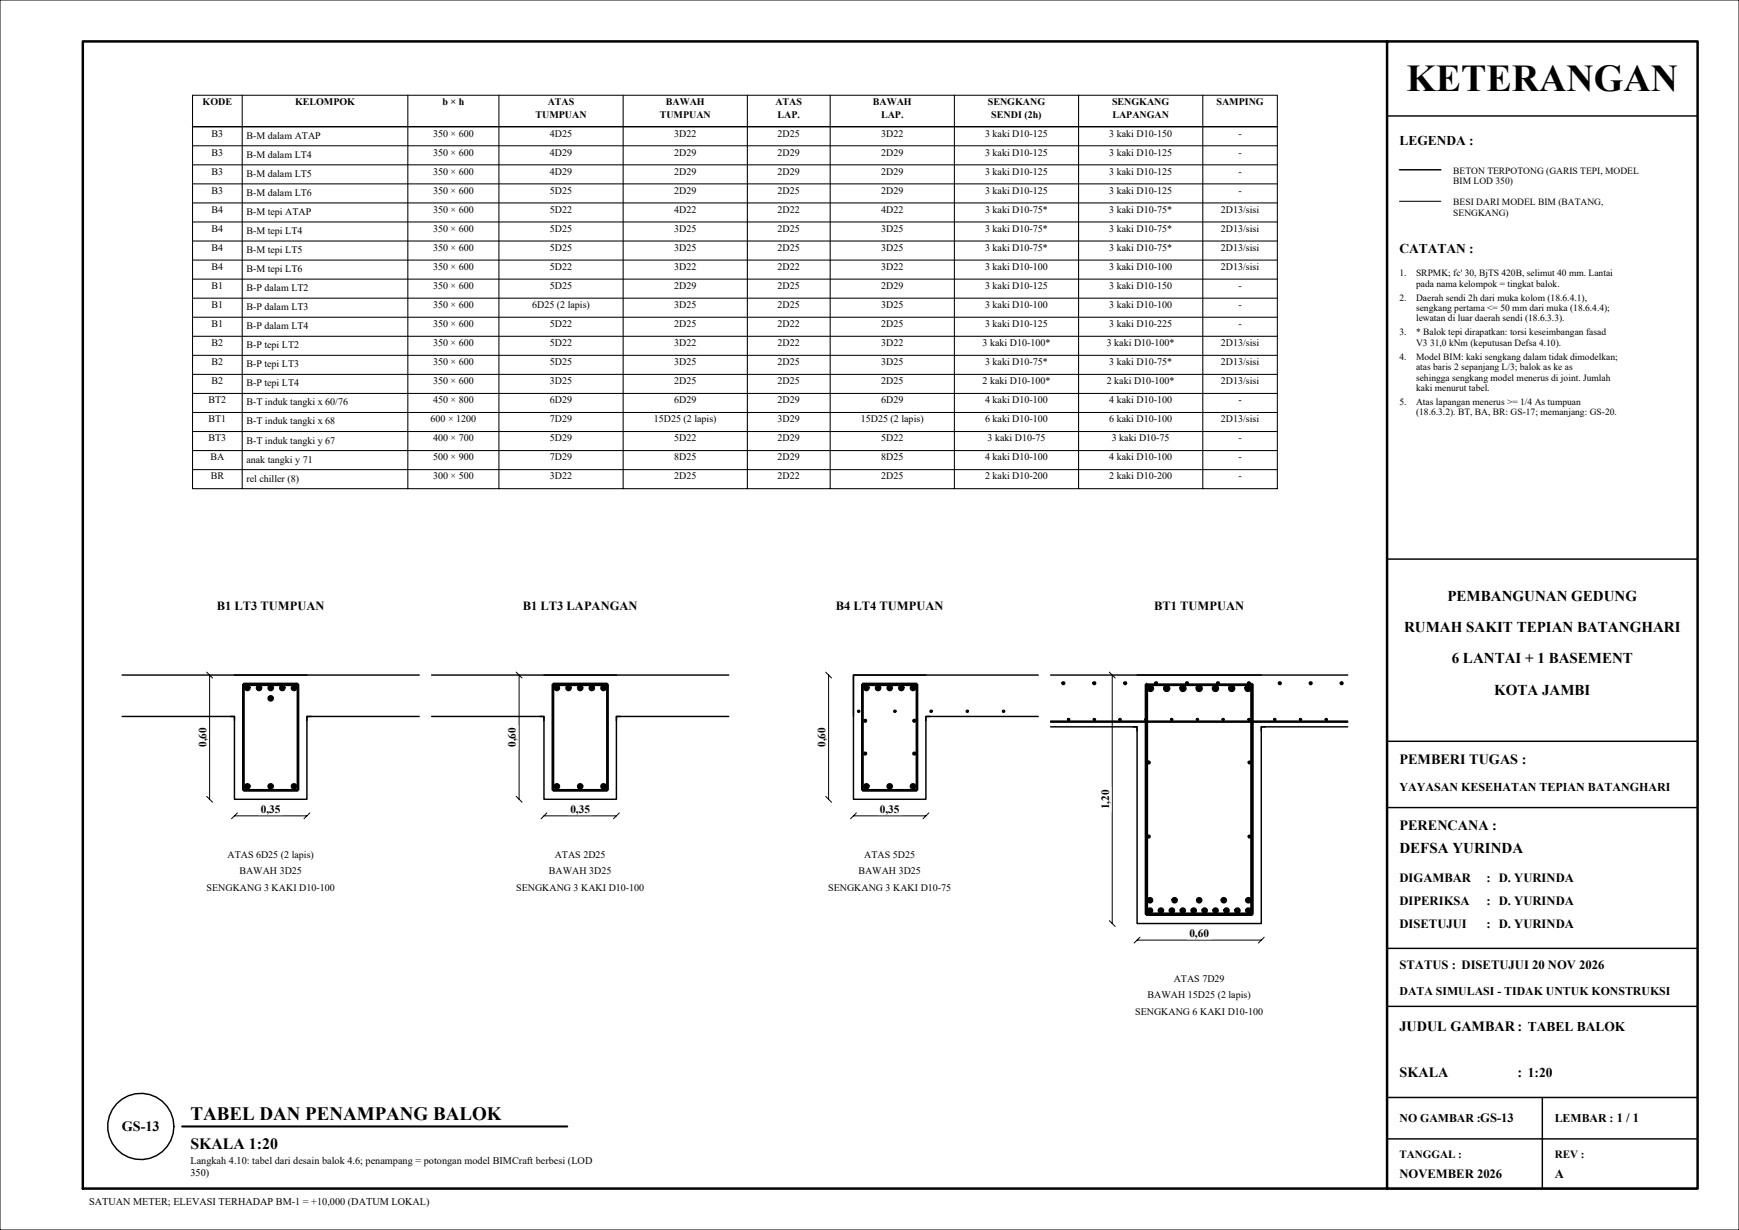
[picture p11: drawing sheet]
<svg xmlns="http://www.w3.org/2000/svg" width="420mm" height="297mm" viewBox="0 0 420 297" stroke-linecap="round" stroke-linejoin="round" font-family="sans-serif">
<defs><g id="words">
<text font-size="9.2" x="339.7" y="22">KETERANGAN</text>
<text font-size="4.6" x="46" y="270.5">TABEL DAN PENAMPANG BALOK</text>
<text font-size="3.8" x="46" y="277.5">SKALA 1:20</text>
<g font-size="3.6">
<text x="349.6" y="145.2">PEMBANGUNAN GEDUNG</text>
<text x="339.1" y="152.7">RUMAH SAKIT TEPIAN BATANGHARI</text>
<text x="350.6" y="160.2">6 LANTAI + 1 BASEMENT</text>
<text x="360.9" y="167.7">KOTA JAMBI</text>
<text x="338" y="206">DEFSA YURINDA</text>
</g>
<g font-size="3.4">
<text x="338" y="184.5">PEMBERI TUGAS :</text>
<text x="338" y="200.5">PERENCANA :</text>
<text x="338" y="249">JUDUL GAMBAR: TABEL BALOK</text>
<text x="338" y="260">SKALA</text>
<text x="366.5" y="260">: 1:20</text>
<text x="29.4" y="273.1">GS-13</text>
</g>
<g font-size="3.2">
<text x="338" y="35">LEGENDA :</text>
<text x="338" y="61.2">CATATAN :</text>
</g>
<g font-size="3.1">
<text x="338" y="213">DIGAMBAR</text>
<text x="359" y="213">: D. YURINDA</text>
<text x="338" y="218.5">DIPERIKSA</text>
<text x="359" y="218.5">: D. YURINDA</text>
<text x="338" y="224">DISETUJUI</text>
<text x="359" y="224">: D. YURINDA</text>
<text x="338" y="234">STATUS : DISETUJUI 20 NOV 2026</text>
<text x="338" y="284.5">NOVEMBER 2026</text>
<text x="375.5" y="284.5">A</text>
</g>
<g font-size="3">
<text x="52.4" y="147.3">B1 LT3 TUMPUAN</text>
<text x="126.3" y="147.3">B1 LT3 LAPANGAN</text>
<text x="201.9" y="147.3">B4 LT4 TUMPUAN</text>
<text x="278.8" y="147.3">BT1 TUMPUAN</text>
</g>
<g font-size="2.9">
<text x="338" y="191">YAYASAN KESEHATAN TEPIAN BATANGHARI</text>
<text x="338" y="240.2">DATA SIMULASI - TIDAK UNTUK KONSTRUKSI</text>
<text x="338" y="271">NO GAMBAR :GS-13</text>
<text x="375.5" y="271">LEMBAR : 1 / 1</text>
</g>
<g font-size="2.7">
<text x="49.8" y="180.4" transform="rotate(-90 49.8 180.4)">0,60</text>
<text x="124.6" y="180.4" transform="rotate(-90 124.6 180.4)">0,60</text>
<text x="199.3" y="180.4" transform="rotate(-90 199.3 180.4)">0,60</text>
<text x="63" y="196.2">0,35</text>
<text x="137.7" y="196.2">0,35</text>
<text x="212.5" y="196.2">0,35</text>
<text x="267.8" y="195.4" transform="rotate(-90 267.8 195.4)">1,20</text>
<text x="287.2" y="226.2">0,60</text>
<text x="338" y="279.5">TANGGAL :</text>
<text x="375.5" y="279.5">REV :</text>
</g>
<g font-size="2.5">
<text x="46" y="281">Langkah 4.10: tabel dari desain balok 4.6; penampang = potongan model BIMCraft berbesi (LOD</text>
<text x="46" y="284">350)</text>
<text x="21.5" y="291">SATUAN METER; ELEVASI TERHADAP BM-1 = +10,000 (DATUM LOKAL)</text>
</g>
<g font-size="2.4">
<text x="48.9" y="25.4">KODE</text>
<text x="71.3" y="25.4">KELOMPOK</text>
<text x="106.9" y="25.4">b × h</text>
<text x="129.3" y="28.4">TUMPUAN</text>
<text x="132.3" y="25.4">ATAS</text>
<text x="159.3" y="28.4">TUMPUAN</text>
<text x="160.8" y="25.4">BAWAH</text>
<text x="187.3" y="25.4">ATAS</text>
<text x="187.8" y="28.4">LAP.</text>
<text x="210.8" y="25.4">BAWAH</text>
<text x="212.8" y="28.4">LAP.</text>
<text x="238.6" y="25.4">SENGKANG</text>
<text x="239.4" y="28.4">SENDI (2h)</text>
<text x="268.6" y="25.4">SENGKANG</text>
<text x="268.7" y="28.4">LAPANGAN</text>
<text x="293.8" y="25.4">SAMPING</text>
<text x="51.1" y="33">B3</text>
<text x="59.5" y="33.5">B-M dalam ATAP</text>
<text x="104.6" y="33">350 × 600</text>
<text x="132.8" y="33">4D25</text>
<text x="162.8" y="33">3D22</text>
<text x="187.8" y="33">2D25</text>
<text x="212.8" y="33">3D22</text>
<text x="237.9" y="33">3 kaki D10-125</text>
<text x="267.9" y="33">3 kaki D10-150</text>
<text x="299.1" y="33">-</text>
<text x="51.1" y="37.6">B3</text>
<text x="59.5" y="38.1">B-M dalam LT4</text>
<text x="104.6" y="37.6">350 × 600</text>
<text x="132.8" y="37.6">4D29</text>
<text x="162.8" y="37.6">2D29</text>
<text x="187.8" y="37.6">2D29</text>
<text x="212.8" y="37.6">2D29</text>
<text x="237.9" y="37.6">3 kaki D10-125</text>
<text x="267.9" y="37.6">3 kaki D10-125</text>
<text x="299.1" y="37.6">-</text>
<text x="51.1" y="42.2">B3</text>
<text x="51.1" y="46.8">B3</text>
<text x="59.5" y="42.7">B-M dalam LT5</text>
<text x="59.5" y="47.3">B-M dalam LT6</text>
<text x="104.6" y="42.2">350 × 600</text>
<text x="104.6" y="46.8">350 × 600</text>
<text x="132.8" y="42.2">4D29</text>
<text x="132.8" y="46.8">5D25</text>
<text x="162.8" y="42.2">2D29</text>
<text x="162.8" y="46.8">2D29</text>
<text x="187.8" y="42.2">2D29</text>
<text x="187.8" y="46.8">2D25</text>
<text x="212.8" y="42.2">2D29</text>
<text x="212.8" y="46.8">2D29</text>
<text x="237.9" y="42.2">3 kaki D10-125</text>
<text x="237.9" y="46.8">3 kaki D10-125</text>
<text x="267.9" y="42.2">3 kaki D10-125</text>
<text x="267.9" y="46.8">3 kaki D10-125</text>
<text x="299.1" y="42.2">-</text>
<text x="299.1" y="46.8">-</text>
<text x="51.1" y="51.4">B4</text>
<text x="59.5" y="51.9">B-M tepi ATAP</text>
<text x="104.6" y="51.4">350 × 600</text>
<text x="132.8" y="51.4">5D22</text>
<text x="162.8" y="51.4">4D22</text>
<text x="187.8" y="51.4">2D22</text>
<text x="212.8" y="51.4">4D22</text>
<text x="237.9" y="51.4">3 kaki D10-75*</text>
<text x="267.9" y="51.4">3 kaki D10-75*</text>
<text x="294.9" y="51.4">2D13/sisi</text>
<text x="51.1" y="56">B4</text>
<text x="59.5" y="56.5">B-M tepi LT4</text>
<text x="104.6" y="56">350 × 600</text>
<text x="132.8" y="56">5D25</text>
<text x="162.8" y="56">3D25</text>
<text x="187.8" y="56">2D25</text>
<text x="212.8" y="56">3D25</text>
<text x="237.9" y="56">3 kaki D10-75*</text>
<text x="267.9" y="56">3 kaki D10-75*</text>
<text x="294.9" y="56">2D13/sisi</text>
<text x="51.1" y="60.6">B4</text>
<text x="51.1" y="65.2">B4</text>
<text x="59.5" y="61.1">B-M tepi LT5</text>
<text x="59.5" y="65.7">B-M tepi LT6</text>
<text x="104.6" y="60.6">350 × 600</text>
<text x="104.6" y="65.2">350 × 600</text>
<text x="132.8" y="60.6">5D25</text>
<text x="132.8" y="65.2">5D22</text>
<text x="162.8" y="60.6">3D25</text>
<text x="162.8" y="65.2">3D22</text>
<text x="187.8" y="60.6">2D25</text>
<text x="187.8" y="65.2">2D22</text>
<text x="212.8" y="60.6">3D25</text>
<text x="212.8" y="65.2">3D22</text>
<text x="237.9" y="60.6">3 kaki D10-75*</text>
<text x="237.9" y="65.2">3 kaki D10-100</text>
<text x="267.9" y="60.6">3 kaki D10-75*</text>
<text x="267.9" y="65.2">3 kaki D10-100</text>
<text x="294.9" y="60.6">2D13/sisi</text>
<text x="294.9" y="65.2">2D13/sisi</text>
<text x="51.1" y="69.8">B1</text>
<text x="59.5" y="70.3">B-P dalam LT2</text>
<text x="104.6" y="69.8">350 × 600</text>
<text x="132.8" y="69.8">5D25</text>
<text x="162.8" y="69.8">2D29</text>
<text x="187.8" y="69.8">2D25</text>
<text x="212.8" y="69.8">2D29</text>
<text x="237.9" y="69.8">3 kaki D10-125</text>
<text x="267.9" y="69.8">3 kaki D10-150</text>
<text x="299.1" y="69.8">-</text>
<text x="51.1" y="74.4">B1</text>
<text x="59.5" y="74.9">B-P dalam LT3</text>
<text x="104.6" y="74.4">350 × 600</text>
<text x="128.5" y="74.4">6D25 (2 lapis)</text>
<text x="162.8" y="74.4">3D25</text>
<text x="187.8" y="74.4">2D25</text>
<text x="212.8" y="74.4">3D25</text>
<text x="237.9" y="74.4">3 kaki D10-100</text>
<text x="267.9" y="74.4">3 kaki D10-100</text>
<text x="299.1" y="74.4">-</text>
<text x="51.1" y="79">B1</text>
<text x="51.1" y="83.6">B2</text>
<text x="59.5" y="79.5">B-P dalam LT4</text>
<text x="104.6" y="79">350 × 600</text>
<text x="104.6" y="83.6">350 × 600</text>
<text x="132.8" y="79">5D22</text>
<text x="132.8" y="83.6">5D22</text>
<text x="162.8" y="79">2D25</text>
<text x="162.8" y="83.6">3D22</text>
<text x="187.8" y="79">2D22</text>
<text x="187.8" y="83.6">2D22</text>
<text x="212.8" y="79">2D25</text>
<text x="212.8" y="83.6">3D22</text>
<text x="237.3" y="83.6">3 kaki D10-100*</text>
<text x="237.9" y="79">3 kaki D10-125</text>
<text x="267.3" y="83.6">3 kaki D10-100*</text>
<text x="267.9" y="79">3 kaki D10-225</text>
<text x="294.9" y="83.6">2D13/sisi</text>
<text x="299.1" y="79">-</text>
<text x="51.1" y="88.2">B2</text>
<text x="59.5" y="84.1">B-P tepi LT2</text>
<text x="59.5" y="88.7">B-P tepi LT3</text>
<text x="104.6" y="88.2">350 × 600</text>
<text x="132.8" y="88.2">5D25</text>
<text x="162.8" y="88.2">3D25</text>
<text x="187.8" y="88.2">2D25</text>
<text x="212.8" y="88.2">3D25</text>
<text x="237.9" y="88.2">3 kaki D10-75*</text>
<text x="267.9" y="88.2">3 kaki D10-75*</text>
<text x="294.9" y="88.2">2D13/sisi</text>
<text x="51.1" y="92.8">B2</text>
<text x="59.5" y="93.3">B-P tepi LT4</text>
<text x="104.6" y="92.8">350 × 600</text>
<text x="132.8" y="92.8">3D25</text>
<text x="162.8" y="92.8">2D25</text>
<text x="187.8" y="92.8">2D25</text>
<text x="212.8" y="92.8">2D25</text>
<text x="237.3" y="92.8">2 kaki D10-100*</text>
<text x="267.3" y="92.8">2 kaki D10-100*</text>
<text x="294.9" y="92.8">2D13/sisi</text>
<text x="50.4" y="97.4">BT2</text>
<text x="50.4" y="102">BT1</text>
<text x="59.5" y="97.9">B-T induk tangki x 60/76</text>
<text x="104" y="102">600 × 1200</text>
<text x="104.6" y="97.4">450 × 800</text>
<text x="132.8" y="97.4">6D29</text>
<text x="132.8" y="102">7D29</text>
<text x="157.9" y="102">15D25 (2 lapis)</text>
<text x="162.8" y="97.4">6D29</text>
<text x="187.8" y="97.4">2D29</text>
<text x="187.8" y="102">3D29</text>
<text x="207.9" y="102">15D25 (2 lapis)</text>
<text x="212.8" y="97.4">6D29</text>
<text x="237.9" y="97.4">4 kaki D10-100</text>
<text x="237.9" y="102">6 kaki D10-100</text>
<text x="267.9" y="97.4">4 kaki D10-100</text>
<text x="267.9" y="102">6 kaki D10-100</text>
<text x="294.9" y="102">2D13/sisi</text>
<text x="299.1" y="97.4">-</text>
<text x="50.4" y="106.6">BT3</text>
<text x="59.5" y="102.5">B-T induk tangki x 68</text>
<text x="59.5" y="107.1">B-T induk tangki y 67</text>
<text x="104.6" y="106.6">400 × 700</text>
<text x="132.8" y="106.6">5D29</text>
<text x="162.8" y="106.6">5D22</text>
<text x="187.8" y="106.6">2D29</text>
<text x="212.8" y="106.6">5D22</text>
<text x="238.5" y="106.6">3 kaki D10-75</text>
<text x="268.5" y="106.6">3 kaki D10-75</text>
<text x="299.1" y="106.6">-</text>
<text x="50.8" y="111.2">BA</text>
<text x="59.5" y="111.7">anak tangki y 71</text>
<text x="104.6" y="111.2">500 × 900</text>
<text x="132.8" y="111.2">7D29</text>
<text x="162.8" y="111.2">8D25</text>
<text x="187.8" y="111.2">2D29</text>
<text x="212.8" y="111.2">8D25</text>
<text x="237.9" y="111.2">4 kaki D10-100</text>
<text x="267.9" y="111.2">4 kaki D10-100</text>
<text x="299.1" y="111.2">-</text>
<text x="50.9" y="115.8">BR</text>
<text x="59.5" y="116.3">rel chiller (8)</text>
<text x="104.6" y="115.8">300 × 500</text>
<text x="132.8" y="115.8">3D22</text>
<text x="162.8" y="115.8">2D25</text>
<text x="187.8" y="115.8">2D22</text>
<text x="212.8" y="115.8">2D25</text>
<text x="237.9" y="115.8">2 kaki D10-200</text>
<text x="267.9" y="115.8">2 kaki D10-200</text>
<text x="299.1" y="115.8">-</text>
<text x="54.9" y="207.1">ATAS 6D25 (2 lapis)</text>
<text x="134" y="207.1">ATAS 2D25</text>
<text x="208.7" y="207.1">ATAS 5D25</text>
<text x="49.9" y="215.1">SENGKANG 3 KAKI D10-100</text>
<text x="57.8" y="211.1">BAWAH 3D25</text>
<text x="124.7" y="215.1">SENGKANG 3 KAKI D10-100</text>
<text x="132.6" y="211.1">BAWAH 3D25</text>
<text x="200" y="215.1">SENGKANG 3 KAKI D10-75</text>
<text x="207.3" y="211.1">BAWAH 3D25</text>
<text x="283.5" y="237.1">ATAS 7D29</text>
<text x="274.2" y="245.1">SENGKANG 6 KAKI D10-100</text>
<text x="277.2" y="241.1">BAWAH 15D25 (2 lapis)</text>
</g>
<g font-size="2.3">
<text x="351" y="41.9">BETON TERPOTONG (GARIS TEPI, MODEL</text>
<text x="351" y="44.5">BIM LOD 350)</text>
<text x="351" y="49.5">BESI DARI MODEL BIM (BATANG,</text>
<text x="351" y="52.1">SENGKANG)</text>
<text x="338" y="66.7">1.</text>
<text x="342" y="66.7">SRPMK; fc' 30, BjTS 420B, selimut 40 mm. Lantai</text>
<text x="342" y="69.2">pada nama kelompok = tingkat balok.</text>
<text x="338" y="72.6">2.</text>
<text x="342" y="72.6">Daerah sendi 2h dari muka kolom (18.6.4.1),</text>
<text x="342" y="75.1">sengkang pertama &lt;= 50 mm dari muka (18.6.4.4);</text>
<text x="342" y="77.6">lewatan di luar daerah sendi (18.6.3.3).</text>
<text x="338" y="81">3.</text>
<text x="342" y="81">* Balok tepi dirapatkan: torsi keseimbangan fasad</text>
<text x="342" y="83.5">V3</text>
<text x="345.4" y="83.5">31,0 kNm (keputusan Defsa 4.10).</text>
<text x="338" y="86.9">4.</text>
<text x="342" y="86.9">Model BIM: kaki sengkang dalam tidak dimodelkan;</text>
<text x="342" y="89.4">atas baris 2 sepanjang L/3; balok as ke as</text>
<text x="342" y="91.9">sehingga sengkang model menerus di joint. Jumlah</text>
<text x="342" y="94.4">kaki menurut tabel.</text>
<text x="338" y="97.8">5.</text>
<text x="342" y="97.8">Atas lapangan menerus &gt;= 1/4 As tumpuan</text>
<text x="342" y="100.3">(18.6.3.2). BT, BA, BR: GS-17; memanjang: GS-20.</text>
</g>
</g></defs>
<!-- layer: KOP -->
<path d="M0 0h420v297h-420z" fill="none" stroke="#000" stroke-width=".24"/>
<path d="M20 10h390v277h-390zM335 10v277" fill="none" stroke="#000" stroke-width=".6"/>
<path d="M335 28h75M335 135h75M335 179h75M335 195h75M335 229h75M335 243h75M335 265h75M335 275h75M372.5 265v22M335 287h75" fill="none" stroke="#000" stroke-width=".35"/>
<!-- layer: S-TABEL -->
<g fill="none" stroke="#000" stroke-width=".25">
<path d="M46.5 23h262v95h-262zM46.5 35.2h262M46.5 39.8h262M58.5 23v95M98.5 23v95M120.5 23v95M150.5 23v95M180.5 23v95M200.5 23v95M230.5 23v95M260.5 23v95M290.5 23v95"/>
<path d="M46.5 44.4h262M46.5 49h262M46.5 53.6h262M46.5 58.2h262M46.5 62.8h262M46.5 67.4h262M46.5 72h262M46.5 76.6h262M46.5 81.2h262M46.5 85.8h262M46.5 90.4h262M46.5 95h262"/>
<path d="M46.5 99.6h262M46.5 104.2h262M46.5 108.8h262M46.5 113.4h262"/>
</g>
<path d="M46.5 30.6h262" fill="none" stroke="#000" stroke-width=".35"/>
<!-- layer: beam -->
<path d="M55.6 173h1v20h17.5v-20h1M56.6 163h17.5" fill="none" stroke="#000" stroke-width=".35"/>
<!-- layer: floor -->
<path d="M29.5 173h27.1v1M29.5 163h71.7M101.2 173h-27.1v1" fill="none" stroke="#000" stroke-width=".35"/>
<!-- layer: rebar -->
<g fill="#000">
<path d="M58.9 165.5h13v-.2zM58.9 165.3v.2l13-.2zM58.9 165.3h13v-.3zM58.9 165v.3l13-.3z"/>
<path d="M59.7 166.7h.2zM59.6 166.7h.3zM59.6 166.7h.3zM59.6 166.7h.3zM59.6 166.7h.3zM59.6 166.7h.3zM59.6 166.7h.4zM59.5 166.7h.5zM59.5 166.7h.6zM59.4 166.7h.7zM59.4 166.7h.7zM59.4 166.7h.7zM59.4 166.7l.8-.1zM59.3 166.6h.9zM59.3 166.6h.9zM59.3 166.6h.9zM59.3 166.6h.9zM59.3 166.6h.9zM59.3 166.6l1-.1zM59.2 166.5h1.1zM59.2 166.5l1.1-.1zM59.2 166.4h1.1zM59.2 166.4h1.1zM59.2 166.4h1.1zM59.2 166.4l1.1-.1zM59.2 166.3h1.1zM59.2 166.3h1.2zM59.1 166.3h1.3zM59.1 166.3h1.3zM59.1 166.3h1.3zM59.1 166.3h1.3v-.2zM59.1 166.1v.2l1.3-.2zM59.1 166.1h1.3zM59.1 166.1h1.3zM59.1 166.1h1.3zM59.1 166.1h1.3zM59.1 166.1h1.3v-.1zM59.1 166v.1l1.3-.1zM59.1 166h1.3zM59.1 166h1.3zM59.1 166h1.3zM59.2 165.9h1.1zM59.2 165.9h1.1zM59.2 165.8v.1l1.1-.1zM59.2 165.8h1.1zM59.2 165.8h1.1zM59.2 165.8h1.1zM59.2 165.8h1.1zM59.2 165.8h1.1zM59.3 165.7l-.1 .1 1-.1zM59.3 165.7h.9zM59.3 165.7h.9zM59.3 165.7h.9zM59.3 165.7h.9zM59.3 165.7h.9zM59.3 165.7l.8-.1zM59.4 165.6h.7zM59.4 165.6h.7zM59.4 165.6h.7zM59.4 165.6h.6zM59.5 165.6h.5zM59.5 165.6l.4-.1zM59.6 165.5h.3zM59.6 165.5h.3zM59.6 165.5h.3zM59.6 165.5h.3zM59.6 165.5h.3zM59.6 165.5h.2z"/>
<path d="M62.5 166.7h.2zM62.4 166.7h.3zM62.4 166.7h.3zM62.4 166.7h.3zM62.4 166.7h.3zM62.4 166.7h.3zM62.4 166.7h.5zM62.3 166.7h.6zM62.3 166.7h.6zM62.3 166.7h.6zM62.3 166.7h.6zM62.2 166.7h.7zM62.2 166.7l.8-.1zM62.1 166.6h.9zM62.1 166.6h.9zM62.1 166.6h.9zM62.1 166.6h.9zM62.1 166.6h.9zM62.1 166.6l1-.1zM62 166.5h1.1zM62 166.5l1.1-.1zM62 166.4h1.1zM62 166.4h1.1zM62 166.4h1.1zM62 166.4l1.2-.1zM62 166.3h1.2zM62 166.3h1.2zM62 166.3h1.2zM62 166.3h1.2zM62 166.3h1.2zM62 166.3h1.2v-.2zM61.9 166.1l.1 .2 1.2-.2zM61.9 166.1h1.3zM61.9 166.1h1.3zM61.9 166.1h1.3zM61.9 166.1h1.3zM61.9 166.1h1.3v-.1zM62 166l-.1 .1 1.3-.1zM62 166h1.2zM62 166h1.2zM62 166h1.2zM62 165.9h1.2zM62 165.9h1.2zM62 165.8v.1l1.1-.1zM62 165.8h1.1zM62 165.8h1.1zM62 165.8h1.1zM62 165.8h1.1zM62 165.8h1.1zM62.1 165.7l-.1 .1 1-.1zM62.1 165.7h.9zM62.1 165.7h.9zM62.1 165.7h.9zM62.1 165.7h.9zM62.1 165.7h.9zM62.1 165.7l.8-.1zM62.2 165.6h.7zM62.2 165.6h.7zM62.3 165.6h.6zM62.3 165.6h.6zM62.3 165.6h.6zM62.3 165.6l.4-.1zM62.4 165.5h.3zM62.4 165.5h.3zM62.4 165.5h.3zM62.4 165.5h.3zM62.4 165.5h.3zM62.4 165.5h.2z"/>
<path d="M65.4 166.7h.1zM65.2 166.7h.3zM65.2 166.7h.3zM65.2 166.7h.3zM65.2 166.7h.4zM65.2 166.7h.4zM65.2 166.7h.5zM65.1 166.7h.6zM65.1 166.7h.6zM65.1 166.7h.6zM65.1 166.7h.6zM65 166.7h.7zM65 166.7l.8-.1zM64.9 166.6h.9zM64.9 166.6h.9zM64.9 166.6h.9zM64.9 166.6h.9zM64.9 166.6h.9zM64.9 166.6l1-.1zM64.8 166.5h1.1zM64.8 166.5l1.1-.1zM64.8 166.4h1.1zM64.8 166.4h1.1zM64.8 166.4h1.1zM64.8 166.4l1.2-.1zM64.8 166.3h1.2zM64.8 166.3h1.2zM64.8 166.3h1.2zM64.8 166.3h1.2zM64.8 166.3h1.2zM64.8 166.3h1.2v-.2zM64.8 166.1v.2l1.2-.2zM64.8 166.1h1.2zM64.8 166.1h1.2zM64.8 166.1h1.2zM64.8 166.1h1.2zM64.8 166.1h1.2v-.1zM64.8 166v.1l1.2-.1zM64.8 166h1.2zM64.8 166h1.2zM64.8 166h1.2zM64.8 165.9h1.2zM64.8 165.9h1.2zM64.8 165.8v.1l1.1-.1zM64.8 165.8h1.1zM64.8 165.8h1.1zM64.8 165.8h1.1zM64.8 165.8h1.1zM64.8 165.8h1.1zM64.9 165.7l-.1 .1 1-.1zM64.9 165.7h.9zM64.9 165.7h.9zM64.9 165.7h.9zM64.9 165.7h.9zM64.9 165.7h.9zM64.9 165.7l.8-.1zM65 165.6h.7zM65 165.6h.7zM65.1 165.6h.6zM65.1 165.6h.6zM65.1 165.6h.6zM65.1 165.6l.5-.1zM65.2 165.5h.4zM65.2 165.5h.3zM65.2 165.5h.3zM65.2 165.5h.3zM65.2 165.5h.3zM65.2 165.5h.2z"/>
<path d="M65.3 169.2h.2zM65.3 169.2h.2zM65.3 169.2h.2zM65.2 169.2h.3zM65.2 169.2h.4zM65.2 169.2h.4zM65.2 169.2h.4zM65.1 169.2h.5zM65.1 169.2h.6zM65.1 169.2h.6zM65.1 169.2l.6-.1zM65 169.1h.7zM65 169.1h.8zM65 169.1h.8zM65 169.1h.8zM64.9 169.1h.9zM64.9 169.1l1-.1zM64.9 169h1zM64.9 169h1zM64.9 169h1zM64.9 169l1-.1zM64.8 168.9h1.1zM64.8 168.9h1.1zM64.8 168.9h1.1zM64.8 168.9l1.2-.1zM64.8 168.8h1.2zM64.8 168.8h1.2zM64.8 168.8h1.2zM64.8 168.8l1.2-.1zM64.8 168.7h1.2zM64.8 168.7h1.2zM64.8 168.7h1.2zM64.8 168.7l1.2-.1zM64.8 168.6h1.2zM64.8 168.6h1.2zM64.8 168.6h1.2zM64.8 168.6h1.2zM64.8 168.5h1.2zM64.8 168.5h1.2zM64.8 168.5h1.2zM64.8 168.5h1.2zM64.8 168.4h1.2zM64.8 168.4h1.2zM64.8 168.4h1.1zM64.8 168.4h1.1zM64.8 168.3h1.1zM64.8 168.3h1.1zM64.9 168.3h1zM64.9 168.3h1zM64.9 168.2h1zM64.9 168.2h1zM64.9 168.2h.9zM64.9 168.2h.9zM64.9 168.2l.9-.1zM65 168.1h.8zM65 168.1h.7zM65 168.1h.7zM65 168.1h.7zM65.1 168.1h.6zM65.1 168.1h.5zM65.1 168.1h.5zM65.1 168.1l.5-.1zM65.2 168h.4zM65.2 168h.3zM65.2 168h.3zM65.2 168h.3zM65.3 168h.2zM65.3 168h.1z"/>
<path d="M68.2 166.7h.1zM68 166.7h.3zM68 166.7h.3zM68 166.7h.3zM68 166.7h.4zM68 166.7h.4zM68 166.7h.5zM67.9 166.7h.6zM67.9 166.7h.6zM67.9 166.7h.6zM67.9 166.7h.6zM67.9 166.7h.6zM67.9 166.7l.7-.1zM67.8 166.6h.8zM67.8 166.6h.8zM67.7 166.6h.9zM67.7 166.6h.9zM67.7 166.6h.9zM67.7 166.6l1-.1zM67.7 166.5h1zM67.7 166.5l1-.1zM67.6 166.4h1.1zM67.6 166.4h1.1zM67.6 166.4h1.1zM67.6 166.4l1.2-.1zM67.6 166.3h1.2zM67.6 166.3h1.2zM67.6 166.3h1.2zM67.6 166.3h1.2zM67.6 166.3h1.2zM67.6 166.3h1.2v-.2zM67.6 166.1v.2l1.2-.2zM67.6 166.1h1.2zM67.6 166.1h1.2zM67.6 166.1h1.2zM67.6 166.1h1.2zM67.6 166.1h1.2v-.1zM67.6 166v.1l1.2-.1zM67.6 166h1.2zM67.6 166h1.2zM67.6 166h1.2zM67.6 165.9h1.2zM67.6 165.9h1.2zM67.6 165.8v.1l1.1-.1zM67.6 165.8h1.1zM67.6 165.8h1.1zM67.6 165.8h1.1zM67.7 165.8h1zM67.7 165.8h1zM67.7 165.7v.1l.9-.1zM67.7 165.7h.9zM67.7 165.7h.9zM67.7 165.7h.9zM67.7 165.7h.9zM67.8 165.7h.8zM67.8 165.7l.7-.1zM67.9 165.6h.6zM67.9 165.6h.6zM67.9 165.6h.6zM67.9 165.6h.6zM67.9 165.6h.6zM67.9 165.6l.5-.1zM68 165.5h.4zM68 165.5h.3zM68 165.5h.3zM68 165.5h.3zM68 165.5h.3zM68 165.5h.2z"/>
<path d="M71 166.7h.1zM70.9 166.7h.2zM70.9 166.7h.3zM70.8 166.7h.4zM70.8 166.7h.4zM70.8 166.7h.4zM70.8 166.7h.5zM70.7 166.7h.6zM70.7 166.7h.6zM70.7 166.7h.6zM70.7 166.7h.6zM70.7 166.7h.6zM70.7 166.7l.7-.1zM70.6 166.6h.8zM70.6 166.6h.8zM70.6 166.6h.8zM70.6 166.6h.9zM70.5 166.6h1zM70.5 166.6l1-.1zM70.5 166.5h1zM70.5 166.5l1-.1zM70.5 166.4h1zM70.5 166.4h1zM70.5 166.4h1zM70.5 166.4l1.1-.1zM70.4 166.3h1.2zM70.4 166.3h1.2zM70.4 166.3h1.2zM70.4 166.3h1.2zM70.4 166.3h1.2zM70.4 166.3h1.2v-.2zM70.4 166.1v.2l1.2-.2zM70.4 166.1h1.2zM70.4 166.1h1.2zM70.4 166.1h1.2zM70.4 166.1h1.2zM70.4 166.1h1.2v-.1zM70.4 166v.1l1.2-.1zM70.4 166h1.2zM70.4 166h1.2zM70.4 166h1.2zM70.4 165.9h1.2zM70.4 165.9h1.2zM70.5 165.8l-.1 .1 1.1-.1zM70.5 165.8h1zM70.5 165.8h1zM70.5 165.8h1zM70.5 165.8h1zM70.5 165.8h1zM70.5 165.7v.1l1-.1zM70.5 165.7h1zM70.6 165.7h.8zM70.6 165.7h.8zM70.6 165.7h.8zM70.6 165.7h.8zM70.6 165.7l.7-.1zM70.7 165.6h.6zM70.7 165.6h.6zM70.7 165.6h.6zM70.7 165.6h.6zM70.7 165.6h.6zM70.7 165.6l.5-.1zM70.8 165.5h.4zM70.8 165.5h.4zM70.8 165.5h.4zM70.8 165.5h.3zM70.9 165.5h.2zM70.9 165.5h.1z"/>
<path d="M59.1 165.3l-.5 25.5h.5zM58.6 165.3v25.5l.5-25.5z"/>
<path d="M58.9 191h13v-.2zM58.9 190.8v.2l13-.2zM58.9 190.8h13v-.3zM58.9 190.5v.3l13-.3z"/>
<path d="M59.7 190.5h.2zM59.6 190.5h.3zM59.6 190.5h.3zM59.6 190.5h.3zM59.6 190.5h.3zM59.6 190.5h.3zM59.6 190.5l.4-.1zM59.5 190.4h.5zM59.5 190.4h.6zM59.4 190.4h.7zM59.4 190.4h.7zM59.4 190.4h.7zM59.4 190.4l.8-.1zM59.3 190.3h.9zM59.3 190.3h.9zM59.3 190.3h.9zM59.3 190.3h.9zM59.3 190.3h.9zM59.3 190.3l1-.1zM59.2 190.2h1.1zM59.2 190.2h1.1zM59.2 190.2h1.1zM59.2 190.2h1.1zM59.2 190.2h1.1zM59.2 190.2l1.1-.1zM59.2 190.1h1.1zM59.2 190.1l1.2-.1zM59.1 190h1.3zM59.1 190h1.3zM59.1 190h1.3zM59.1 190h1.3v-.1zM59.1 189.9v.1l1.3-.1zM59.1 189.9h1.3zM59.1 189.9h1.3zM59.1 189.9h1.3zM59.1 189.9h1.3zM59.1 189.9h1.3v-.2zM59.1 189.7v.2l1.3-.2zM59.1 189.7h1.3zM59.1 189.7h1.3zM59.1 189.7h1.3zM59.2 189.7h1.1zM59.2 189.7h1.1zM59.2 189.6v.1l1.1-.1zM59.2 189.6h1.1zM59.2 189.6h1.1zM59.2 189.6h1.1zM59.2 189.5h1.1zM59.2 189.5h1.1zM59.3 189.4l-.1 .1 1-.1zM59.3 189.4h.9zM59.3 189.4h.9zM59.3 189.4h.9zM59.3 189.4h.9zM59.3 189.4h.9zM59.3 189.4l.8-.1zM59.4 189.3h.7zM59.4 189.3h.7zM59.4 189.3h.7zM59.4 189.3h.6zM59.5 189.3h.5zM59.5 189.3h.4zM59.6 189.3h.3zM59.6 189.3h.3zM59.6 189.3h.3zM59.6 189.3h.3zM59.6 189.3h.3zM59.6 189.3h.2z"/>
<path d="M65.4 190.5h.1zM65.2 190.5h.3zM65.2 190.5h.3zM65.2 190.5h.3zM65.2 190.5h.4zM65.2 190.5h.4zM65.2 190.5l.5-.1zM65.1 190.4h.6zM65.1 190.4h.6zM65.1 190.4h.6zM65.1 190.4h.6zM65 190.4h.7zM65 190.4l.8-.1zM64.9 190.3h.9zM64.9 190.3h.9zM64.9 190.3h.9zM64.9 190.3h.9zM64.9 190.3h.9zM64.9 190.3l1-.1zM64.8 190.2h1.1zM64.8 190.2h1.1zM64.8 190.2h1.1zM64.8 190.2h1.1zM64.8 190.2h1.1zM64.8 190.2l1.2-.1zM64.8 190.1h1.2zM64.8 190.1l1.2-.1zM64.8 190h1.2zM64.8 190h1.2zM64.8 190h1.2zM64.8 190h1.2v-.1zM64.8 189.9v.1l1.2-.1zM64.8 189.9h1.2zM64.8 189.9h1.2zM64.8 189.9h1.2zM64.8 189.9h1.2zM64.8 189.9h1.2v-.2zM64.8 189.7v.2l1.2-.2zM64.8 189.7h1.2zM64.8 189.7h1.2zM64.8 189.7h1.2zM64.8 189.7h1.2zM64.8 189.7h1.2zM64.8 189.6v.1l1.1-.1zM64.8 189.6h1.1zM64.8 189.6h1.1zM64.8 189.6h1.1zM64.8 189.5h1.1zM64.8 189.5h1.1zM64.9 189.4l-.1 .1 1-.1zM64.9 189.4h.9zM64.9 189.4h.9zM64.9 189.4h.9zM64.9 189.4h.9zM64.9 189.4h.9zM64.9 189.4l.8-.1zM65 189.3h.7zM65 189.3h.7zM65.1 189.3h.6zM65.1 189.3h.6zM65.1 189.3h.6zM65.1 189.3h.5zM65.2 189.3h.4zM65.2 189.3h.3zM65.2 189.3h.3zM65.2 189.3h.3zM65.2 189.3h.3zM65.2 189.3h.2z"/>
<path d="M71 190.5h.1zM70.9 190.5h.2zM70.9 190.5h.3zM70.8 190.5h.4zM70.8 190.5h.4zM70.8 190.5h.4zM70.8 190.5l.5-.1zM70.7 190.4h.6zM70.7 190.4h.6zM70.7 190.4h.6zM70.7 190.4h.6zM70.7 190.4h.6zM70.7 190.4l.7-.1zM70.6 190.3h.8zM70.6 190.3h.8zM70.6 190.3h.8zM70.6 190.3h.9zM70.5 190.3h1zM70.5 190.3l1-.1zM70.5 190.2h1zM70.5 190.2h1zM70.5 190.2h1zM70.5 190.2h1zM70.5 190.2h1zM70.5 190.2l1.1-.1zM70.4 190.1h1.2zM70.4 190.1l1.2-.1zM70.4 190h1.2zM70.4 190h1.2zM70.4 190h1.2zM70.4 190h1.2v-.1zM70.4 189.9v.1l1.2-.1zM70.4 189.9h1.2zM70.4 189.9h1.2zM70.4 189.9h1.2zM70.4 189.9h1.2zM70.4 189.9h1.2v-.2zM70.4 189.7v.2l1.2-.2zM70.4 189.7h1.2zM70.4 189.7h1.2zM70.4 189.7h1.2zM70.4 189.7h1.2zM70.4 189.7h1.2zM70.5 189.6l-.1 .1 1.1-.1zM70.5 189.6h1zM70.5 189.6h1zM70.5 189.6h1zM70.5 189.5h1zM70.5 189.5h1zM70.5 189.4v.1l1-.1zM70.5 189.4h1zM70.6 189.4h.8zM70.6 189.4h.8zM70.6 189.4h.8zM70.6 189.4h.8zM70.6 189.4l.7-.1zM70.7 189.3h.6zM70.7 189.3h.6zM70.7 189.3h.6zM70.7 189.3h.6zM70.7 189.3h.6zM70.7 189.3h.5zM70.8 189.3h.4zM70.8 189.3h.4zM70.8 189.3h.4zM70.8 189.3h.3zM70.9 189.3h.2zM70.9 189.3h.1z"/>
<path d="M72.1 165.3l-.5 25.5h.5zM71.6 165.3v25.5l.5-25.5z"/>
</g>
<g fill="none" stroke="#000" stroke-width=".35">
<path d="M58.9 165.3v-.3h13v.5h-13M59.1 165.3h-.5v25.5h.5M66 168.5a.62 .62 0 0 0-1-.4 .62 .62 0 0 0 .1 1 .62 .62 0 0 0 .9-.6M71.6 165.3h.5v25.5h-.5M58.9 190.5v.5h13v-.5"/>
<circle cx="59.8" cy="166.1" r=".62"/>
<circle cx="62.6" cy="166.1" r=".62"/>
<circle cx="65.4" cy="166.1" r=".62"/>
<circle cx="68.2" cy="166.1" r=".62"/>
<circle cx="71" cy="166.1" r=".62"/>
<circle cx="59.8" cy="189.9" r=".62"/>
<circle cx="65.4" cy="189.9" r=".62"/>
<circle cx="71" cy="189.9" r=".62"/>
</g>
<!-- layer: S-UKURAN -->
<path d="M56.6 197h17.5M57.3 196.3l-1.4 1.4M74.8 196.3l-1.4 1.4" fill="none" stroke="#000" stroke-width=".24"/>
<path d="M62.4 196.8h6v-3zM62.4 193.8v3l6-3z" fill="#fff"/>
<path d="M49.9 162.3l1.4 1.4M50.6 163v30M49.9 192.3l1.4 1.4" fill="none" stroke="#000" stroke-width=".24"/>
<path d="M47.4 175l3 6v-6zM47.4 175v6h3z" fill="#fff"/>
<!-- layer: beam -->
<path d="M130.4 173h1v20h17.5v-20h1M131.4 163h17.5" fill="none" stroke="#000" stroke-width=".35"/>
<!-- layer: floor -->
<path d="M104.2 173h27.2v1M104.2 163h71.8M176 173h-27.1v1" fill="none" stroke="#000" stroke-width=".35"/>
<!-- layer: rebar -->
<g fill="#000">
<path d="M133.6 165.5h13v-.2zM133.6 165.3v.2l13-.2zM133.6 165.3h13v-.3zM133.6 165v.3l13-.3z"/>
<path d="M134.4 166.7h.2zM134.4 166.7h.3zM134.3 166.7h.4zM134.3 166.7h.4zM134.3 166.7h.4zM134.3 166.7h.5zM134.2 166.7h.6zM134.2 166.7l.7-.1zM134.1 166.6h.8zM134.1 166.6h.8zM134.1 166.6h.8zM134.1 166.6l.9-.1zM134 166.5h1zM134 166.5l1-.1zM134 166.4h1zM134 166.4h1.1zM133.9 166.4h1.2zM133.9 166.4l1.2-.1zM133.9 166.3h1.2zM133.9 166.3l1.2-.1zM133.9 166.2h1.2zM133.9 166.2l1.2-.1zM133.9 166.1h1.2zM133.9 166.1h1.2zM133.9 166h1.2zM133.9 166h1.2zM133.9 166h1.2zM133.9 166h1.2zM133.9 165.9h1.2zM133.9 165.9h1.2zM134 165.8h1zM134 165.8h1zM134 165.7h1zM134 165.7h1zM134.1 165.7h.8zM134.1 165.7h.8zM134.1 165.7l.8-.1zM134.1 165.6h.8zM134.1 165.6h.7zM134.2 165.6h.6zM134.2 165.6h.5zM134.3 165.6h.4zM134.3 165.6l.4-.1zM134.3 165.5h.4zM134.3 165.5h.3zM134.4 165.5h.2z"/>
<path d="M137.2 166.7h.2zM137.2 166.7h.3zM137.2 166.7h.3zM137.2 166.7h.3zM137.1 166.7h.4zM137.1 166.7h.5zM137 166.7h.6zM137 166.7l.7-.1zM136.9 166.6h.8zM136.9 166.6h.9zM136.9 166.6h.9zM136.9 166.6l.9-.1zM136.8 166.5h1zM136.8 166.5l1.1-.1zM136.8 166.4h1.1zM136.8 166.4h1.1zM136.7 166.4h1.2zM136.7 166.4l1.2-.1zM136.7 166.3h1.2zM136.7 166.3l1.2-.1zM136.7 166.2h1.2zM136.7 166.2l1.2-.1zM136.7 166.1h1.2zM136.7 166.1h1.2zM136.7 166h1.2zM136.7 166h1.2zM136.7 166h1.2zM136.7 166h1.2zM136.7 165.9h1.2zM136.7 165.9h1.2zM136.8 165.8h1.1zM136.8 165.8h1.1zM136.8 165.7h1zM136.8 165.7h1zM136.9 165.7h.9zM136.9 165.7h.9zM136.9 165.7l.8-.1zM136.9 165.6h.8zM136.9 165.6h.7zM137 165.6h.6zM137 165.6h.5zM137.1 165.6h.4zM137.1 165.6l.4-.1zM137.2 165.5h.3zM137.2 165.5h.2zM137.2 165.5h.2z"/>
<path d="M140 166.7h.2zM140 166.7h.3zM140 166.7h.3zM140 166.7h.4zM139.9 166.7h.5zM139.9 166.7h.5zM139.8 166.7h.6zM139.8 166.7l.7-.1zM139.7 166.6h.8zM139.7 166.6h.9zM139.7 166.6h.9zM139.7 166.6l.9-.1zM139.6 166.5h1zM139.6 166.5l1.1-.1zM139.6 166.4h1.1zM139.6 166.4h1.1zM139.6 166.4h1.1zM139.6 166.4l1.1-.1zM139.5 166.3h1.2zM139.5 166.3l1.2-.1zM139.5 166.2h1.2zM139.5 166.2l1.3-.1zM139.5 166.1h1.3zM139.5 166.1h1.3zM139.5 166h1.2zM139.5 166h1.2zM139.5 166h1.2zM139.5 166h1.2zM139.6 165.9h1.1zM139.6 165.9h1.1zM139.6 165.8h1.1zM139.6 165.8h1.1zM139.6 165.7h1zM139.6 165.7h1zM139.7 165.7h.9zM139.7 165.7h.9zM139.7 165.7l.8-.1zM139.7 165.6h.8zM139.7 165.6h.7zM139.8 165.6h.6zM139.8 165.6h.6zM139.9 165.6h.5zM139.9 165.6l.4-.1zM140 165.5h.3zM140 165.5h.2zM140 165.5h.2z"/>
<path d="M142.9 166.7h.1zM142.9 166.7h.2zM142.8 166.7h.3zM142.8 166.7h.4zM142.7 166.7h.5zM142.7 166.7h.6zM142.6 166.7h.7zM142.6 166.7l.7-.1zM142.6 166.6h.7zM142.6 166.6h.8zM142.5 166.6h.9zM142.5 166.6l.9-.1zM142.4 166.5h1zM142.4 166.5l1.1-.1zM142.4 166.4h1.1zM142.4 166.4h1.1zM142.4 166.4h1.1zM142.4 166.4l1.1-.1zM142.3 166.3h1.2zM142.3 166.3l1.3-.1zM142.3 166.2h1.3zM142.3 166.2l1.3-.1zM142.3 166.1h1.3zM142.3 166.1h1.3zM142.3 166h1.3zM142.3 166h1.3zM142.3 166h1.2zM142.3 166h1.2zM142.4 165.9h1.1zM142.4 165.9h1.1zM142.4 165.8h1.1zM142.4 165.8h1.1zM142.4 165.7h1zM142.4 165.7h1zM142.5 165.7h.9zM142.5 165.7h.9zM142.5 165.7l.8-.1zM142.6 165.6h.7zM142.6 165.6h.7zM142.6 165.6h.7zM142.6 165.6h.6zM142.7 165.6h.5zM142.7 165.6l.4-.1zM142.8 165.5h.3zM142.8 165.5h.2zM142.9 165.5h.1z"/>
<path d="M145.7 166.7h.1zM145.7 166.7h.2zM145.6 166.7h.3zM145.6 166.7h.4zM145.5 166.7h.5zM145.5 166.7h.6zM145.4 166.7h.7zM145.4 166.7l.7-.1zM145.4 166.6h.7zM145.4 166.6h.8zM145.3 166.6h.9zM145.3 166.6l.9-.1zM145.3 166.5h.9zM145.3 166.5l1-.1zM145.2 166.4h1.1zM145.2 166.4h1.1zM145.2 166.4h1.1zM145.2 166.4l1.2-.1zM145.1 166.3h1.3zM145.1 166.3l1.3-.1zM145.1 166.2h1.3zM145.1 166.2l1.3-.1zM145.1 166.1h1.3zM145.1 166.1h1.3zM145.1 166h1.3zM145.1 166h1.3zM145.1 166h1.3zM145.1 166h1.3zM145.2 165.9h1.1zM145.2 165.9h1.1zM145.2 165.8h1.1zM145.2 165.8h1.1zM145.3 165.7h.9zM145.3 165.7h.9zM145.3 165.7h.9zM145.3 165.7h.9zM145.3 165.7l.8-.1zM145.4 165.6h.7zM145.4 165.6h.7zM145.4 165.6h.7zM145.4 165.6h.6zM145.5 165.6h.5zM145.5 165.6l.4-.1zM145.6 165.5h.3zM145.6 165.5h.2zM145.7 165.5h.1z"/>
<path d="M133.9 165.3l-.5 25.5h.5zM133.4 165.3v25.5l.5-25.5z"/>
<path d="M133.6 191h13v-.2zM133.6 190.8v.2l13-.2zM133.6 190.8h13v-.3zM133.6 190.5v.3l13-.3z"/>
<path d="M134.4 190.5h.2zM134.4 190.5h.3zM134.3 190.5h.4zM134.3 190.5l.4-.1zM134.3 190.4h.4zM134.3 190.4h.5zM134.2 190.4h.6zM134.2 190.4h.7zM134.1 190.4h.8zM134.1 190.4l.8-.1zM134.1 190.3h.8zM134.1 190.3h.9zM134 190.3h1zM134 190.3l1-.1zM134 190.2h1zM134 190.2l1.1-.1zM133.9 190.1h1.2zM133.9 190.1l1.2-.1zM133.9 190h1.2zM133.9 190h1.2zM133.9 190h1.2zM133.9 190l1.2-.1zM133.9 189.9h1.2zM133.9 189.9h1.2zM133.9 189.8h1.2zM133.9 189.8h1.2zM133.9 189.7h1.2zM133.9 189.7h1.2zM133.9 189.6h1.2zM133.9 189.6h1.2zM134 189.6h1zM134 189.6h1zM134 189.5h1zM134 189.5h1zM134.1 189.4h.8zM134.1 189.4h.8zM134.1 189.4h.8zM134.1 189.4h.8zM134.1 189.4l.7-.1zM134.2 189.3h.6zM134.2 189.3h.5zM134.3 189.3h.4zM134.3 189.3h.4zM134.3 189.3h.4zM134.3 189.3h.3zM134.4 189.3h.2z"/>
<path d="M140 190.5h.2zM140 190.5h.3zM140 190.5h.3zM140 190.5l.4-.1zM139.9 190.4h.5zM139.9 190.4h.5zM139.8 190.4h.6zM139.8 190.4h.7zM139.7 190.4h.8zM139.7 190.4l.9-.1zM139.7 190.3h.9zM139.7 190.3h.9zM139.6 190.3h1zM139.6 190.3l1.1-.1zM139.6 190.2h1.1zM139.6 190.2l1.1-.1zM139.6 190.1h1.1zM139.6 190.1l1.1-.1zM139.5 190h1.2zM139.5 190h1.2zM139.5 190h1.2zM139.5 190l1.3-.1zM139.5 189.9h1.3zM139.5 189.9h1.3zM139.5 189.8h1.2zM139.5 189.8h1.2zM139.5 189.7h1.2zM139.5 189.7h1.2zM139.6 189.6h1.1zM139.6 189.6h1.1zM139.6 189.6h1.1zM139.6 189.6h1.1zM139.6 189.5h1zM139.6 189.5h1zM139.7 189.4h.9zM139.7 189.4h.9zM139.7 189.4h.8zM139.7 189.4h.8zM139.7 189.4l.7-.1zM139.8 189.3h.6zM139.8 189.3h.6zM139.9 189.3h.5zM139.9 189.3h.4zM140 189.3h.3zM140 189.3h.2zM140 189.3h.2z"/>
<path d="M145.7 190.5h.1zM145.7 190.5h.2zM145.6 190.5h.3zM145.6 190.5l.4-.1zM145.5 190.4h.5zM145.5 190.4h.6zM145.4 190.4h.7zM145.4 190.4h.7zM145.4 190.4h.7zM145.4 190.4l.8-.1zM145.3 190.3h.9zM145.3 190.3h.9zM145.3 190.3h.9zM145.3 190.3l1-.1zM145.2 190.2h1.1zM145.2 190.2l1.1-.1zM145.2 190.1h1.1zM145.2 190.1l1.2-.1zM145.1 190h1.3zM145.1 190h1.3zM145.1 190h1.3zM145.1 190l1.3-.1zM145.1 189.9h1.3zM145.1 189.9h1.3zM145.1 189.8h1.3zM145.1 189.8h1.3zM145.1 189.7h1.3zM145.1 189.7h1.3zM145.2 189.6h1.1zM145.2 189.6h1.1zM145.2 189.6h1.1zM145.2 189.6h1.1zM145.3 189.5h.9zM145.3 189.5h.9zM145.3 189.4h.9zM145.3 189.4h.9zM145.3 189.4h.8zM145.4 189.4h.7zM145.4 189.4l.7-.1zM145.4 189.3h.7zM145.4 189.3h.6zM145.5 189.3h.5zM145.5 189.3h.4zM145.6 189.3h.3zM145.6 189.3h.2zM145.7 189.3h.1z"/>
<path d="M146.9 165.3l-.5 25.5h.5zM146.4 165.3v25.5l.5-25.5z"/>
</g>
<path d="M133.6 165.3v-.3h13v.5h-13M133.9 165.3h-.5v25.5h.5M135.1 166a.62 .62 0 0 0-1-.4 .62 .62 0 0 0 .1 1.1 .62 .62 0 0 0 .9-.7M137.9 166a.62 .62 0 0 0-1-.4 .62 .62 0 0 0 .2 1.1 .62 .62 0 0 0 .8-.7M140.7 166a.62 .62 0 0 0-1-.4 .62 .62 0 0 0 .2 1.1 .62 .62 0 0 0 .8-.7M143.5 166a.62 .62 0 0 0-1-.4 .62 .62 0 0 0 .2 1.1 .62 .62 0 0 0 .9-.7M146.4 166a.62 .62 0 0 0-1-.4 .62 .62 0 0 0 .1 1.1 .62 .62 0 0 0 .9-.7M146.4 165.3h.5v25.5h-.5M133.6 190.5v.5h13v-.5M135.1 189.7a.62 .62 0 0 0-1-.4 .62 .62 0 0 0 .1 1.1 .62 .62 0 0 0 .9-.6M140.7 189.7a.62 .62 0 0 0-1-.3 .62 .62 0 0 0 .2 1 .62 .62 0 0 0 .8-.6M146.4 189.7a.62 .62 0 0 0-1-.3 .62 .62 0 0 0 .1 1 .62 .62 0 0 0 .9-.6" fill="none" stroke="#000" stroke-width=".35"/>
<!-- layer: S-UKURAN -->
<path d="M131.4 197h17.5M132.1 196.3l-1.4 1.4M149.6 196.3l-1.4 1.4" fill="none" stroke="#000" stroke-width=".24"/>
<path d="M137.1 196.8h6v-3zM137.1 193.8v3l6-3z" fill="#fff"/>
<path d="M124.7 162.3l1.4 1.4M125.4 163v30M124.7 192.3l1.4 1.4" fill="none" stroke="#000" stroke-width=".24"/>
<path d="M122.2 175l3 6v-6zM122.2 175v6h3z" fill="#fff"/>
<!-- layer: beam -->
<path d="M223.6 163h-17.5v30h17.5v-20h1" fill="none" stroke="#000" stroke-width=".35"/>
<!-- layer: floor -->
<path d="M250.8 173h-27.2v1M250.8 163h-44.7v10" fill="none" stroke="#000" stroke-width=".35"/>
<!-- layer: rebar -->
<g fill="#000">
<path d="M207.3 172h.1zM207.3 172h.2zM207.3 172h.2zM207.3 172h.2zM207.3 172h.2zM207.3 172h.2zM207.3 172h.2zM207.3 172h.2zM207.2 172h.3zM207.2 172l.3-.1zM207.2 171.9h.3zM207.2 171.9h.4zM207.2 171.9h.4zM207.2 171.9h.4zM207.2 171.9h.4zM207.2 171.9h.4zM207.2 171.9h.4zM207.2 171.9h.4zM207.2 171.9h.4zM207.2 171.9h.4zM207.2 171.9h.4zM207.2 171.9l.4-.1zM207.1 171.8h.5zM207.1 171.8h.5zM207.1 171.8h.5zM207.1 171.8h.5zM207.1 171.8h.5zM207.1 171.8h.5zM207.1 171.8h.5zM207.1 171.8h.5zM207.1 171.8h.5zM207.1 171.8h.5zM207.1 171.7h.5zM207.1 171.7h.5zM207.1 171.7h.5zM207.1 171.7h.5zM207.1 171.7h.5zM207.1 171.7h.5zM207.1 171.7h.5zM207.1 171.7h.5zM207.2 171.6h.4zM207.2 171.6h.4zM207.2 171.6h.4zM207.2 171.6h.4zM207.2 171.6h.4zM207.2 171.6h.4zM207.2 171.6h.4zM207.2 171.6h.4zM207.2 171.6h.4zM207.2 171.6h.4zM207.2 171.6h.3zM207.2 171.6h.3zM207.2 171.6l.3-.1zM207.2 171.5h.3zM207.2 171.5h.3zM207.3 171.5h.2zM207.3 171.5h.2zM207.3 171.5h.2zM207.3 171.5h.2zM207.3 171.5h.2zM207.3 171.5h.1zM207.3 171.5h.1z"/>
<path d="M208.4 165.5h13v-.2zM208.4 165.3v.2l13-.2zM208.4 165.3h13v-.3zM208.4 165v.3l13-.3z"/>
<path d="M208.9 174.4h.1zM208.9 174.4h.1zM208.9 174.4h.1zM208.9 174.4h.1zM208.9 174.4h.1zM208.9 174.4l.2-.1zM208.8 174.3h.3zM208.8 174.3h.3zM208.8 174.3h.3zM208.8 174.3h.3zM208.8 174.3h.3zM208.8 174.3h.4zM208.7 174.3h.5zM208.7 174.3h.5zM208.7 174.3h.5zM208.7 174.3h.5zM208.7 174.3h.5zM208.7 174.3l.5-.1zM208.7 174.2h.5zM208.7 174.2h.5zM208.7 174.2h.5zM208.7 174.2h.5zM208.7 174.2h.5zM208.7 174.2l.6-.1zM208.6 174.1h.7zM208.6 174.1h.7zM208.6 174.1h.7zM208.6 174.1h.7zM208.6 174.1h.7zM208.6 174.1h.7zM208.6 174.1h.7zM208.6 174.1l.7-.1zM208.6 174h.7zM208.6 174h.7zM208.6 174h.7zM208.6 174h.7zM208.6 174h.7zM208.6 174h.7zM208.6 174h.7zM208.6 174h.7zM208.6 173.9h.7zM208.6 173.9h.7zM208.7 173.9h.5zM208.7 173.9h.5zM208.7 173.9h.5zM208.7 173.9h.5zM208.7 173.9h.5zM208.7 173.9h.5zM208.7 173.8h.5zM208.7 173.8h.5zM208.7 173.8h.5zM208.7 173.8h.5zM208.7 173.8h.5zM208.7 173.8h.5zM208.7 173.8h.4zM208.8 173.8h.3zM208.8 173.8h.3zM208.8 173.8h.3zM208.8 173.8h.3zM208.8 173.8h.3zM208.8 173.8l.2-.1zM208.9 173.7h.1zM208.9 173.7h.1zM208.9 173.7h.1zM208.9 173.7h.1zM208.9 173.7h.1z"/>
<path d="M209.2 166.7h.2zM209.1 166.7h.3zM209.1 166.7h.3zM209.1 166.7h.3zM209.1 166.7h.3zM209.1 166.7h.3zM209.1 166.7h.4zM209 166.7h.5zM209 166.7h.6zM208.9 166.7h.7zM208.9 166.7h.7zM208.9 166.7h.7zM208.9 166.7l.8-.1zM208.8 166.6h.9zM208.8 166.6h.9zM208.8 166.6h.9zM208.8 166.6h.9zM208.8 166.6h.9zM208.8 166.6l1-.1zM208.7 166.5h1.1zM208.7 166.5l1.1-.1zM208.7 166.4h1.1zM208.7 166.4h1.1zM208.7 166.4h1.1zM208.7 166.4l1.1-.1zM208.7 166.3h1.1zM208.7 166.3h1.2zM208.6 166.3h1.3zM208.6 166.3h1.3zM208.6 166.3h1.3zM208.6 166.3h1.3v-.2zM208.6 166.1v.2l1.3-.2zM208.6 166.1h1.3zM208.6 166.1h1.3zM208.6 166.1h1.3zM208.6 166.1h1.3zM208.6 166.1h1.3v-.1zM208.6 166v.1l1.3-.1zM208.6 166h1.3zM208.6 166h1.3zM208.6 166h1.3zM208.7 165.9h1.1zM208.7 165.9h1.1zM208.7 165.8v.1l1.1-.1zM208.7 165.8h1.1zM208.7 165.8h1.1zM208.7 165.8h1.1zM208.7 165.8h1.1zM208.7 165.8h1.1zM208.8 165.7l-.1 .1 1-.1zM208.8 165.7h.9zM208.8 165.7h.9zM208.8 165.7h.9zM208.8 165.7h.9zM208.8 165.7h.9zM208.8 165.7l.8-.1zM208.9 165.6h.7zM208.9 165.6h.7zM208.9 165.6h.7zM208.9 165.6h.6zM209 165.6h.5zM209 165.6l.4-.1zM209.1 165.5h.3zM209.1 165.5h.3zM209.1 165.5h.3zM209.1 165.5h.3zM209.1 165.5h.3zM209.1 165.5h.2z"/>
<path d="M212 166.7h.2zM211.9 166.7h.3zM211.9 166.7h.3zM211.9 166.7h.3zM211.9 166.7h.3zM211.9 166.7h.3zM211.9 166.7h.5zM211.8 166.7h.6zM211.8 166.7h.6zM211.8 166.7h.6zM211.8 166.7h.6zM211.7 166.7h.7zM211.7 166.7l.8-.1zM211.6 166.6h.9zM211.6 166.6h.9zM211.6 166.6h.9zM211.6 166.6h.9zM211.6 166.6h.9zM211.6 166.6l1-.1zM211.5 166.5h1.1zM211.5 166.5l1.1-.1zM211.5 166.4h1.1zM211.5 166.4h1.1zM211.5 166.4h1.1zM211.5 166.4l1.2-.1zM211.5 166.3h1.2zM211.5 166.3h1.2zM211.5 166.3h1.2zM211.5 166.3h1.2zM211.5 166.3h1.2zM211.5 166.3h1.2v-.2zM211.4 166.1l.1 .2 1.2-.2zM211.4 166.1h1.3zM211.4 166.1h1.3zM211.4 166.1h1.3zM211.4 166.1h1.3zM211.4 166.1h1.3v-.1zM211.5 166l-.1 .1 1.3-.1zM211.5 166h1.2zM211.5 166h1.2zM211.5 166h1.2zM211.5 165.9h1.2zM211.5 165.9h1.2zM211.5 165.8v.1l1.1-.1zM211.5 165.8h1.1zM211.5 165.8h1.1zM211.5 165.8h1.1zM211.5 165.8h1.1zM211.5 165.8h1.1zM211.6 165.7l-.1 .1 1-.1zM211.6 165.7h.9zM211.6 165.7h.9zM211.6 165.7h.9zM211.6 165.7h.9zM211.6 165.7h.9zM211.6 165.7l.8-.1zM211.7 165.6h.7zM211.7 165.6h.7zM211.8 165.6h.6zM211.8 165.6h.6zM211.8 165.6h.6zM211.8 165.6l.4-.1zM211.9 165.5h.3zM211.9 165.5h.3zM211.9 165.5h.3zM211.9 165.5h.3zM211.9 165.5h.3zM211.9 165.5h.2z"/>
<path d="M214.9 166.7h.1zM214.7 166.7h.3zM214.7 166.7h.3zM214.7 166.7h.3zM214.7 166.7h.4zM214.7 166.7h.4zM214.7 166.7h.5zM214.6 166.7h.6zM214.6 166.7h.6zM214.6 166.7h.6zM214.6 166.7h.6zM214.5 166.7h.7zM214.5 166.7l.8-.1zM214.4 166.6h.9zM214.4 166.6h.9zM214.4 166.6h.9zM214.4 166.6h.9zM214.4 166.6h.9zM214.4 166.6l1-.1zM214.3 166.5h1.1zM214.3 166.5l1.1-.1zM214.3 166.4h1.1zM214.3 166.4h1.1zM214.3 166.4h1.1zM214.3 166.4l1.2-.1zM214.3 166.3h1.2zM214.3 166.3h1.2zM214.3 166.3h1.2zM214.3 166.3h1.2zM214.3 166.3h1.2zM214.3 166.3h1.2v-.2zM214.3 166.1v.2l1.2-.2zM214.3 166.1h1.2zM214.3 166.1h1.2zM214.3 166.1h1.2zM214.3 166.1h1.2zM214.3 166.1h1.2v-.1zM214.3 166v.1l1.2-.1zM214.3 166h1.2zM214.3 166h1.2zM214.3 166h1.2zM214.3 165.9h1.2zM214.3 165.9h1.2zM214.3 165.8v.1l1.1-.1zM214.3 165.8h1.1zM214.3 165.8h1.1zM214.3 165.8h1.1zM214.3 165.8h1.1zM214.3 165.8h1.1zM214.4 165.7l-.1 .1 1-.1zM214.4 165.7h.9zM214.4 165.7h.9zM214.4 165.7h.9zM214.4 165.7h.9zM214.4 165.7h.9zM214.4 165.7l.8-.1zM214.5 165.6h.7zM214.5 165.6h.7zM214.6 165.6h.6zM214.6 165.6h.6zM214.6 165.6h.6zM214.6 165.6l.5-.1zM214.7 165.5h.4zM214.7 165.5h.3zM214.7 165.5h.3zM214.7 165.5h.3zM214.7 165.5h.3zM214.7 165.5h.2z"/>
<path d="M216.1 172h.1zM216.1 172h.1zM216 172h.2zM216 172h.2zM216 172h.2zM216 172h.3zM216 172h.3zM216 172h.3zM216 172h.3zM216 172l.3-.1zM216 171.9h.3zM216 171.9h.3zM215.9 171.9h.4zM215.9 171.9h.4zM215.9 171.9h.4zM215.9 171.9h.4zM215.9 171.9h.4zM215.9 171.9h.4zM215.9 171.9h.4zM215.9 171.9h.4zM215.9 171.9h.4zM215.9 171.9l.5-.1zM215.9 171.8h.5zM215.9 171.8h.5zM215.9 171.8h.5zM215.9 171.8h.5zM215.9 171.8h.5zM215.9 171.8h.5zM215.9 171.8h.5zM215.9 171.8h.5zM215.9 171.8h.5zM215.9 171.8h.5zM215.9 171.7h.5zM215.9 171.7h.5zM215.9 171.7h.5zM215.9 171.7h.5zM215.9 171.7h.5zM215.9 171.7h.5zM215.9 171.7h.5zM215.9 171.7h.5zM215.9 171.6h.4zM215.9 171.6h.4zM215.9 171.6h.4zM215.9 171.6h.4zM215.9 171.6h.4zM215.9 171.6h.4zM215.9 171.6h.4zM215.9 171.6h.4zM215.9 171.6h.4zM215.9 171.6h.4zM215.9 171.6h.4zM216 171.6h.3zM216 171.6l.3-.1zM216 171.5h.3zM216 171.5h.3zM216 171.5h.3zM216 171.5h.2zM216 171.5h.2zM216 171.5h.2zM216 171.5h.2zM216 171.5h.2zM216.1 171.5h.1z"/>
<path d="M217.7 166.7h.1zM217.5 166.7h.3zM217.5 166.7h.3zM217.5 166.7h.3zM217.5 166.7h.4zM217.5 166.7h.4zM217.5 166.7h.5zM217.4 166.7h.6zM217.4 166.7h.6zM217.4 166.7h.6zM217.4 166.7h.6zM217.4 166.7h.6zM217.4 166.7l.7-.1zM217.3 166.6h.8zM217.3 166.6h.8zM217.2 166.6h.9zM217.2 166.6h.9zM217.2 166.6h.9zM217.2 166.6l1-.1zM217.2 166.5h1zM217.2 166.5l1-.1zM217.1 166.4h1.1zM217.1 166.4h1.1zM217.1 166.4h1.1zM217.1 166.4l1.2-.1zM217.1 166.3h1.2zM217.1 166.3h1.2zM217.1 166.3h1.2zM217.1 166.3h1.2zM217.1 166.3h1.2zM217.1 166.3h1.2v-.2zM217.1 166.1v.2l1.2-.2zM217.1 166.1h1.2zM217.1 166.1h1.2zM217.1 166.1h1.2zM217.1 166.1h1.2zM217.1 166.1h1.2v-.1zM217.1 166v.1l1.2-.1zM217.1 166h1.2zM217.1 166h1.2zM217.1 166h1.2zM217.1 165.9h1.2zM217.1 165.9h1.2zM217.1 165.8v.1l1.1-.1zM217.1 165.8h1.1zM217.1 165.8h1.1zM217.1 165.8h1.1zM217.2 165.8h1zM217.2 165.8h1zM217.2 165.7v.1l.9-.1zM217.2 165.7h.9zM217.2 165.7h.9zM217.2 165.7h.9zM217.2 165.7h.9zM217.3 165.7h.8zM217.3 165.7l.7-.1zM217.4 165.6h.6zM217.4 165.6h.6zM217.4 165.6h.6zM217.4 165.6h.6zM217.4 165.6h.6zM217.4 165.6l.5-.1zM217.5 165.5h.4zM217.5 165.5h.3zM217.5 165.5h.3zM217.5 165.5h.3zM217.5 165.5h.3zM217.5 165.5h.2z"/>
<path d="M220.5 166.7h.1zM220.4 166.7h.2zM220.4 166.7h.3zM220.3 166.7h.4zM220.3 166.7h.4zM220.3 166.7h.4zM220.3 166.7h.5zM220.2 166.7h.6zM220.2 166.7h.6zM220.2 166.7h.6zM220.2 166.7h.6zM220.2 166.7h.6zM220.2 166.7l.7-.1zM220.1 166.6h.8zM220.1 166.6h.8zM220.1 166.6h.8zM220.1 166.6h.9zM220 166.6h1zM220 166.6l1-.1zM220 166.5h1zM220 166.5l1-.1zM220 166.4h1zM220 166.4h1zM220 166.4h1zM220 166.4l1.1-.1zM219.9 166.3h1.2zM219.9 166.3h1.2zM219.9 166.3h1.2zM219.9 166.3h1.2zM219.9 166.3h1.2zM219.9 166.3h1.2v-.2zM219.9 166.1v.2l1.2-.2zM219.9 166.1h1.2zM219.9 166.1h1.2zM219.9 166.1h1.2zM219.9 166.1h1.2zM219.9 166.1h1.2v-.1zM219.9 166v.1l1.2-.1zM219.9 166h1.2zM219.9 166h1.2zM219.9 166h1.2zM219.9 165.9h1.2zM219.9 165.9h1.2zM220 165.8l-.1 .1 1.1-.1zM220 165.8h1zM220 165.8h1zM220 165.8h1zM220 165.8h1zM220 165.8h1zM220 165.7v.1l1-.1zM220 165.7h1zM220.1 165.7h.8zM220.1 165.7h.8zM220.1 165.7h.8zM220.1 165.7h.8zM220.1 165.7l.7-.1zM220.2 165.6h.6zM220.2 165.6h.6zM220.2 165.6h.6zM220.2 165.6h.6zM220.2 165.6h.6zM220.2 165.6l.5-.1zM220.3 165.5h.4zM220.3 165.5h.4zM220.3 165.5h.4zM220.3 165.5h.3zM220.4 165.5h.2zM220.4 165.5h.1z"/>
<path d="M220.7 174.4h.2zM220.7 174.4h.2zM220.7 174.4h.2zM220.7 174.4h.2zM220.7 174.4h.2zM220.7 174.4l.3-.1zM220.6 174.3h.4zM220.6 174.3h.4zM220.6 174.3h.4zM220.6 174.3h.4zM220.6 174.3h.4zM220.6 174.3h.4zM220.6 174.3h.4zM220.6 174.3h.4zM220.6 174.3h.4zM220.6 174.3h.4zM220.6 174.3h.4zM220.6 174.3l.5-.1zM220.5 174.2h.6zM220.5 174.2h.6zM220.5 174.2h.6zM220.5 174.2h.6zM220.5 174.2h.6zM220.5 174.2l.6-.1zM220.5 174.1h.6zM220.5 174.1h.6zM220.5 174.1h.6zM220.5 174.1h.6zM220.5 174.1h.6zM220.5 174.1h.6zM220.5 174.1h.6zM220.5 174.1l.6-.1zM220.5 174h.6zM220.5 174h.6zM220.5 174h.6zM220.5 174h.6zM220.5 174h.6zM220.5 174h.6zM220.5 174h.6zM220.5 174h.6zM220.5 173.9h.6zM220.5 173.9h.6zM220.5 173.9h.6zM220.5 173.9h.6zM220.5 173.9h.6zM220.5 173.9h.6zM220.5 173.9h.6zM220.5 173.9h.6zM220.6 173.8h.4zM220.6 173.8h.4zM220.6 173.8h.4zM220.6 173.8h.4zM220.6 173.8h.4zM220.6 173.8h.4zM220.6 173.8h.4zM220.6 173.8h.4zM220.6 173.8h.4zM220.6 173.8h.4zM220.6 173.8h.4zM220.6 173.8h.4zM220.6 173.8l.3-.1zM220.7 173.7h.2zM220.7 173.7h.2zM220.7 173.7h.2zM220.7 173.7h.2zM220.7 173.7h.2z"/>
<path d="M224.8 172h.1zM224.8 172h.2zM224.8 172h.2zM224.8 172h.2zM224.8 172h.2zM224.8 172h.2zM224.8 172h.2zM224.8 172h.2zM224.7 172h.3zM224.7 172l.3-.1zM224.7 171.9h.3zM224.7 171.9h.4zM224.7 171.9h.4zM224.7 171.9h.4zM224.7 171.9h.4zM224.7 171.9h.4zM224.7 171.9h.4zM224.7 171.9h.4zM224.7 171.9h.4zM224.7 171.9h.4zM224.7 171.9h.4zM224.7 171.9l.4-.1zM224.6 171.8h.5zM224.6 171.8h.5zM224.6 171.8h.5zM224.6 171.8h.5zM224.6 171.8h.5zM224.6 171.8h.5zM224.6 171.8h.5zM224.6 171.8h.5zM224.6 171.8h.5zM224.6 171.8h.5zM224.6 171.7h.5zM224.6 171.7h.5zM224.6 171.7h.5zM224.6 171.7h.5zM224.6 171.7h.5zM224.6 171.7h.5zM224.6 171.7h.5zM224.6 171.7h.5zM224.7 171.6h.4zM224.7 171.6h.4zM224.7 171.6h.4zM224.7 171.6h.4zM224.7 171.6h.4zM224.7 171.6h.4zM224.7 171.6h.4zM224.7 171.6h.4zM224.7 171.6h.4zM224.7 171.6h.4zM224.7 171.6h.3zM224.7 171.6h.3zM224.7 171.6l.3-.1zM224.7 171.5h.3zM224.7 171.5h.3zM224.8 171.5h.2zM224.8 171.5h.2zM224.8 171.5h.2zM224.8 171.5h.2zM224.8 171.5h.2zM224.8 171.5h.1zM224.8 171.5h.1z"/>
<path d="M233.6 172h.1zM233.6 172h.1zM233.5 172h.2zM233.5 172h.2zM233.5 172h.2zM233.5 172h.3zM233.5 172h.3zM233.5 172h.3zM233.5 172h.3zM233.5 172l.3-.1zM233.5 171.9h.3zM233.5 171.9h.3zM233.4 171.9h.4zM233.4 171.9h.4zM233.4 171.9h.4zM233.4 171.9h.4zM233.4 171.9h.4zM233.4 171.9h.4zM233.4 171.9h.4zM233.4 171.9h.4zM233.4 171.9h.4zM233.4 171.9l.5-.1zM233.4 171.8h.5zM233.4 171.8h.5zM233.4 171.8h.5zM233.4 171.8h.5zM233.4 171.8h.5zM233.4 171.8h.5zM233.4 171.8h.5zM233.4 171.8h.5zM233.4 171.8h.5zM233.4 171.8h.5zM233.4 171.7h.5zM233.4 171.7h.5zM233.4 171.7h.5zM233.4 171.7h.5zM233.4 171.7h.5zM233.4 171.7h.5zM233.4 171.7h.5zM233.4 171.7h.5zM233.4 171.6h.4zM233.4 171.6h.4zM233.4 171.6h.4zM233.4 171.6h.4zM233.4 171.6h.4zM233.4 171.6h.4zM233.4 171.6h.4zM233.4 171.6h.4zM233.4 171.6h.4zM233.4 171.6h.4zM233.4 171.6h.4zM233.5 171.6h.3zM233.5 171.6l.3-.1zM233.5 171.5h.3zM233.5 171.5h.3zM233.5 171.5h.3zM233.5 171.5h.2zM233.5 171.5h.2zM233.5 171.5h.2zM233.5 171.5h.2zM233.5 171.5h.2zM233.6 171.5h.1z"/>
<path d="M242.3 172h.1zM242.3 172h.2zM242.3 172h.2zM242.3 172h.2zM242.3 172h.2zM242.3 172h.2zM242.3 172h.2zM242.3 172h.2zM242.2 172h.3zM242.2 172l.3-.1zM242.2 171.9h.3zM242.2 171.9h.4zM242.2 171.9h.4zM242.2 171.9h.4zM242.2 171.9h.4zM242.2 171.9h.4zM242.2 171.9h.4zM242.2 171.9h.4zM242.2 171.9h.4zM242.2 171.9h.4zM242.2 171.9h.4zM242.2 171.9l.4-.1zM242.1 171.8h.5zM242.1 171.8h.5zM242.1 171.8h.5zM242.1 171.8h.5zM242.1 171.8h.5zM242.1 171.8h.5zM242.1 171.8h.5zM242.1 171.8h.5zM242.1 171.8h.5zM242.1 171.8h.5zM242.1 171.7h.5zM242.1 171.7h.5zM242.1 171.7h.5zM242.1 171.7h.5zM242.1 171.7h.5zM242.1 171.7h.5zM242.1 171.7h.5zM242.1 171.7h.5zM242.2 171.6h.4zM242.2 171.6h.4zM242.2 171.6h.4zM242.2 171.6h.4zM242.2 171.6h.4zM242.2 171.6h.4zM242.2 171.6h.4zM242.2 171.6h.4zM242.2 171.6h.4zM242.2 171.6h.4zM242.2 171.6h.3zM242.2 171.6h.3zM242.2 171.6l.3-.1zM242.2 171.5h.3zM242.2 171.5h.3zM242.3 171.5h.2zM242.3 171.5h.2zM242.3 171.5h.2zM242.3 171.5h.2zM242.3 171.5h.2zM242.3 171.5h.1zM242.3 171.5h.1z"/>
<path d="M208.6 165.3l-.5 25.5h.5zM208.1 165.3v25.5l.5-25.5z"/>
<path d="M208.4 191h13v-.2zM208.4 190.8v.2l13-.2zM208.4 190.8h13v-.3zM208.4 190.5v.3l13-.3z"/>
<path d="M208.9 182.3h.1zM208.9 182.3h.1zM208.9 182.3h.1zM208.9 182.3h.1zM208.9 182.3h.1zM208.9 182.3l.2-.1zM208.8 182.2h.3zM208.8 182.2h.3zM208.8 182.2h.3zM208.8 182.2h.3zM208.8 182.2h.3zM208.8 182.2h.4zM208.7 182.2h.5zM208.7 182.2h.5zM208.7 182.2h.5zM208.7 182.2h.5zM208.7 182.2h.5zM208.7 182.2l.5-.1zM208.7 182.1h.5zM208.7 182.1h.5zM208.7 182.1h.5zM208.7 182.1h.5zM208.7 182.1h.5zM208.7 182.1h.6zM208.6 182.1h.7zM208.6 182.1l.7-.1zM208.6 182h.7zM208.6 182h.7zM208.6 182h.7zM208.6 182h.7zM208.6 182h.7zM208.6 182h.7zM208.6 182h.7zM208.6 182h.7zM208.6 181.9h.7zM208.6 181.9h.7zM208.6 181.9h.7zM208.6 181.9h.7zM208.6 181.9h.7zM208.6 181.9h.7zM208.6 181.9h.7zM208.6 181.9h.7zM208.7 181.8h.5zM208.7 181.8h.5zM208.7 181.8h.5zM208.7 181.8h.5zM208.7 181.8h.5zM208.7 181.8h.5zM208.7 181.7h.5zM208.7 181.7h.5zM208.7 181.7h.5zM208.7 181.7h.5zM208.7 181.7h.5zM208.7 181.7h.5zM208.7 181.7h.4zM208.8 181.7h.3zM208.8 181.7h.3zM208.8 181.7h.3zM208.8 181.7h.3zM208.8 181.7h.3zM208.8 181.7l.2-.1zM208.9 181.6h.1zM208.9 181.6h.1zM208.9 181.6h.1zM208.9 181.6h.1zM208.9 181.6h.1z"/>
<path d="M209.2 190.5h.2zM209.1 190.5h.3zM209.1 190.5h.3zM209.1 190.5h.3zM209.1 190.5h.3zM209.1 190.5h.3zM209.1 190.5l.4-.1zM209 190.4h.5zM209 190.4h.6zM208.9 190.4h.7zM208.9 190.4h.7zM208.9 190.4h.7zM208.9 190.4l.8-.1zM208.8 190.3h.9zM208.8 190.3h.9zM208.8 190.3h.9zM208.8 190.3h.9zM208.8 190.3h.9zM208.8 190.3l1-.1zM208.7 190.2h1.1zM208.7 190.2h1.1zM208.7 190.2h1.1zM208.7 190.2h1.1zM208.7 190.2h1.1zM208.7 190.2l1.1-.1zM208.7 190.1h1.1zM208.7 190.1l1.2-.1zM208.6 190h1.3zM208.6 190h1.3zM208.6 190h1.3zM208.6 190h1.3v-.1zM208.6 189.9v.1l1.3-.1zM208.6 189.9h1.3zM208.6 189.9h1.3zM208.6 189.9h1.3zM208.6 189.9h1.3zM208.6 189.9h1.3v-.2zM208.6 189.7v.2l1.3-.2zM208.6 189.7h1.3zM208.6 189.7h1.3zM208.6 189.7h1.3zM208.7 189.7h1.1zM208.7 189.7h1.1zM208.7 189.6v.1l1.1-.1zM208.7 189.6h1.1zM208.7 189.6h1.1zM208.7 189.6h1.1zM208.7 189.5h1.1zM208.7 189.5h1.1zM208.8 189.4l-.1 .1 1-.1zM208.8 189.4h.9zM208.8 189.4h.9zM208.8 189.4h.9zM208.8 189.4h.9zM208.8 189.4h.9zM208.8 189.4l.8-.1zM208.9 189.3h.7zM208.9 189.3h.7zM208.9 189.3h.7zM208.9 189.3h.6zM209 189.3h.5zM209 189.3h.4zM209.1 189.3h.3zM209.1 189.3h.3zM209.1 189.3h.3zM209.1 189.3h.3zM209.1 189.3h.3zM209.1 189.3h.2z"/>
<path d="M214.9 190.5h.1zM214.7 190.5h.3zM214.7 190.5h.3zM214.7 190.5h.3zM214.7 190.5h.4zM214.7 190.5h.4zM214.7 190.5l.5-.1zM214.6 190.4h.6zM214.6 190.4h.6zM214.6 190.4h.6zM214.6 190.4h.6zM214.5 190.4h.7zM214.5 190.4l.8-.1zM214.4 190.3h.9zM214.4 190.3h.9zM214.4 190.3h.9zM214.4 190.3h.9zM214.4 190.3h.9zM214.4 190.3l1-.1zM214.3 190.2h1.1zM214.3 190.2h1.1zM214.3 190.2h1.1zM214.3 190.2h1.1zM214.3 190.2h1.1zM214.3 190.2l1.2-.1zM214.3 190.1h1.2zM214.3 190.1l1.2-.1zM214.3 190h1.2zM214.3 190h1.2zM214.3 190h1.2zM214.3 190h1.2v-.1zM214.3 189.9v.1l1.2-.1zM214.3 189.9h1.2zM214.3 189.9h1.2zM214.3 189.9h1.2zM214.3 189.9h1.2zM214.3 189.9h1.2v-.2zM214.3 189.7v.2l1.2-.2zM214.3 189.7h1.2zM214.3 189.7h1.2zM214.3 189.7h1.2zM214.3 189.7h1.2zM214.3 189.7h1.2zM214.3 189.6v.1l1.1-.1zM214.3 189.6h1.1zM214.3 189.6h1.1zM214.3 189.6h1.1zM214.3 189.5h1.1zM214.3 189.5h1.1zM214.4 189.4l-.1 .1 1-.1zM214.4 189.4h.9zM214.4 189.4h.9zM214.4 189.4h.9zM214.4 189.4h.9zM214.4 189.4h.9zM214.4 189.4l.8-.1zM214.5 189.3h.7zM214.5 189.3h.7zM214.6 189.3h.6zM214.6 189.3h.6zM214.6 189.3h.6zM214.6 189.3h.5zM214.7 189.3h.4zM214.7 189.3h.3zM214.7 189.3h.3zM214.7 189.3h.3zM214.7 189.3h.3zM214.7 189.3h.2z"/>
<path d="M220.5 190.5h.1zM220.4 190.5h.2zM220.4 190.5h.3zM220.3 190.5h.4zM220.3 190.5h.4zM220.3 190.5h.4zM220.3 190.5l.5-.1zM220.2 190.4h.6zM220.2 190.4h.6zM220.2 190.4h.6zM220.2 190.4h.6zM220.2 190.4h.6zM220.2 190.4l.7-.1zM220.1 190.3h.8zM220.1 190.3h.8zM220.1 190.3h.8zM220.1 190.3h.9zM220 190.3h1zM220 190.3l1-.1zM220 190.2h1zM220 190.2h1zM220 190.2h1zM220 190.2h1zM220 190.2h1zM220 190.2l1.1-.1zM219.9 190.1h1.2zM219.9 190.1l1.2-.1zM219.9 190h1.2zM219.9 190h1.2zM219.9 190h1.2zM219.9 190h1.2v-.1zM219.9 189.9v.1l1.2-.1zM219.9 189.9h1.2zM219.9 189.9h1.2zM219.9 189.9h1.2zM219.9 189.9h1.2zM219.9 189.9h1.2v-.2zM219.9 189.7v.2l1.2-.2zM219.9 189.7h1.2zM219.9 189.7h1.2zM219.9 189.7h1.2zM219.9 189.7h1.2zM219.9 189.7h1.2zM220 189.6l-.1 .1 1.1-.1zM220 189.6h1zM220 189.6h1zM220 189.6h1zM220 189.5h1zM220 189.5h1zM220 189.4v.1l1-.1zM220 189.4h1zM220.1 189.4h.8zM220.1 189.4h.8zM220.1 189.4h.8zM220.1 189.4h.8zM220.1 189.4l.7-.1zM220.2 189.3h.6zM220.2 189.3h.6zM220.2 189.3h.6zM220.2 189.3h.6zM220.2 189.3h.6zM220.2 189.3h.5zM220.3 189.3h.4zM220.3 189.3h.4zM220.3 189.3h.4zM220.3 189.3h.3zM220.4 189.3h.2zM220.4 189.3h.1z"/>
<path d="M220.7 182.3h.2zM220.7 182.3h.2zM220.7 182.3h.2zM220.7 182.3h.2zM220.7 182.3h.2zM220.7 182.3l.3-.1zM220.6 182.2h.4zM220.6 182.2h.4zM220.6 182.2h.4zM220.6 182.2h.4zM220.6 182.2h.4zM220.6 182.2h.4zM220.6 182.2h.4zM220.6 182.2h.4zM220.6 182.2h.4zM220.6 182.2h.4zM220.6 182.2h.4zM220.6 182.2l.5-.1zM220.5 182.1h.6zM220.5 182.1h.6zM220.5 182.1h.6zM220.5 182.1h.6zM220.5 182.1h.6zM220.5 182.1h.6zM220.5 182.1h.6zM220.5 182.1l.6-.1zM220.5 182h.6zM220.5 182h.6zM220.5 182h.6zM220.5 182h.6zM220.5 182h.6zM220.5 182h.6zM220.5 182h.6zM220.5 182h.6zM220.5 181.9h.6zM220.5 181.9h.6zM220.5 181.9h.6zM220.5 181.9h.6zM220.5 181.9h.6zM220.5 181.9h.6zM220.5 181.9h.6zM220.5 181.9h.6zM220.5 181.8h.6zM220.5 181.8h.6zM220.5 181.8h.6zM220.5 181.8h.6zM220.5 181.8h.6zM220.5 181.8h.6zM220.6 181.7h.4zM220.6 181.7h.4zM220.6 181.7h.4zM220.6 181.7h.4zM220.6 181.7h.4zM220.6 181.7h.4zM220.6 181.7h.4zM220.6 181.7h.4zM220.6 181.7h.4zM220.6 181.7h.4zM220.6 181.7h.4zM220.6 181.7h.4zM220.6 181.7l.3-.1zM220.7 181.6h.2zM220.7 181.6h.2zM220.7 181.6h.2zM220.7 181.6h.2zM220.7 181.6h.2z"/>
<path d="M221.6 165.3l-.5 25.5h.5zM221.1 165.3v25.5l.5-25.5z"/>
</g>
<g fill="none" stroke="#000" stroke-width=".35">
<path d="M207.6 171.7l-.3-.2-.2 .3 .3 .2 .2-.3M208.4 165.3v-.3h13v.5h-13M208.6 165.3h-.5v25.5h.5M216.4 171.7l-.3-.2-.2 .3 .3 .2 .2-.3M221.1 165.3h.5v25.5h-.5M225.1 171.7l-.3-.2-.2 .3 .3 .2 .2-.3M233.9 171.7l-.3-.2-.2 .3 .3 .2 .2-.3M242.6 171.7l-.3-.2-.2 .3 .3 .2 .2-.3M208.4 190.5v.5h13v-.5"/>
<circle cx="209" cy="174" r=".32"/>
<circle cx="209.3" cy="166.1" r=".62"/>
<circle cx="212.1" cy="166.1" r=".62"/>
<circle cx="214.9" cy="166.1" r=".62"/>
<circle cx="217.7" cy="166.1" r=".62"/>
<circle cx="220.5" cy="166.1" r=".62"/>
<circle cx="220.8" cy="174" r=".32"/>
<circle cx="209" cy="182" r=".32"/>
<circle cx="209.3" cy="189.9" r=".62"/>
<circle cx="214.9" cy="189.9" r=".62"/>
<circle cx="220.5" cy="189.9" r=".62"/>
<circle cx="220.8" cy="182" r=".32"/>
</g>
<!-- layer: S-UKURAN -->
<path d="M206.1 197h17.5M206.8 196.3l-1.4 1.4M224.3 196.3l-1.4 1.4" fill="none" stroke="#000" stroke-width=".24"/>
<path d="M211.9 196.8h6v-3zM211.9 193.8v3l6-3z" fill="#fff"/>
<path d="M199.4 162.3l1.4 1.4M200.1 163v30M199.4 192.3l1.4 1.4" fill="none" stroke="#000" stroke-width=".24"/>
<path d="M196.9 175l3 6v-6zM196.9 175v6h3z" fill="#fff"/>
<!-- layer: beam -->
<path d="M273.6 175.5h1v47.5h30v-47.5h1M274.6 163h30" fill="none" stroke="#000" stroke-width=".35"/>
<!-- layer: floor -->
<path d="M253.7 175.5h20.9v1M253.7 163h71.8M325.5 175.5h-20.9v1" fill="none" stroke="#000" stroke-width=".35"/>
<!-- layer: rebar -->
<g fill="#000">
<path d="M253.7 174.3l71.8 .1zM253.7 174.3l71.8 .1zM253.7 174.3h71.8zM253.7 174.3h71.8zM253.7 174.3h71.8zM253.7 174.3h71.8zM253.7 174.3h71.8zM253.7 174.3h71.8zM253.7 174.2l71.8 .1zM253.7 174.2l71.8 .1zM253.7 174.2h71.8zM253.7 174.2h71.8zM253.7 174.2h71.8zM253.7 174.2h71.8zM253.7 174.1h71.8zM253.7 174.1h71.8z"/>
<path d="M256.8 165.3h.1zM256.8 165.3h.1zM256.7 165.3h.2zM256.7 165.3h.2zM256.7 165.3h.2zM256.7 165.3h.3zM256.7 165.3h.3zM256.7 165.3h.3zM256.7 165.3h.3zM256.7 165.3l.3-.1zM256.7 165.2h.3zM256.7 165.2h.3zM256.6 165.2h.4zM256.6 165.2h.5zM256.6 165.2h.5zM256.6 165.2h.5zM256.6 165.2h.5zM256.6 165.2h.5zM256.6 165.2h.5zM256.6 165.2l.5-.1zM256.5 165.1h.6zM256.5 165.1h.6zM256.5 165.1h.6zM256.5 165.1h.6zM256.5 165.1h.6zM256.5 165.1h.6zM256.5 165.1h.6zM256.5 165.1l.6-.1zM256.5 165h.6zM256.5 165h.6zM256.5 165h.6zM256.5 165h.7zM256.5 165h.7zM256.5 165h.7zM256.5 165h.6zM256.5 165h.6zM256.5 164.9h.6zM256.5 164.9h.6zM256.5 164.9h.6zM256.5 164.9h.6zM256.5 164.9h.6zM256.5 164.9h.6zM256.5 164.8h.6zM256.5 164.8h.6zM256.5 164.8h.6zM256.5 164.8h.6zM256.6 164.8h.5zM256.6 164.8h.5zM256.6 164.8h.5zM256.6 164.8h.5zM256.6 164.7h.5zM256.6 164.7h.5zM256.6 164.7h.4zM256.6 164.7h.4zM256.6 164.7h.4zM256.7 164.7h.3zM256.7 164.7h.3zM256.7 164.7h.3zM256.7 164.7h.3zM256.7 164.7h.3zM256.7 164.7h.2zM256.7 164.7h.2zM256.7 164.7h.2zM256.7 164.7h.2zM256.7 164.7h.2zM256.8 164.7h.1z"/>
<path d="M258 174h.2zM258 174h.2zM258 174h.2zM258 174h.2zM258 174h.2zM258 174h.2zM258 174h.2zM258 174h.2zM258 174h.2zM258 174l.3-.1zM257.9 173.9h.4zM257.9 173.9h.4zM257.9 173.9h.4zM257.9 173.9h.4zM257.9 173.9h.4zM257.9 173.9h.4zM257.9 173.9h.4zM257.9 173.9h.4zM257.9 173.9h.4zM257.9 173.9h.4zM257.9 173.9h.4zM257.9 173.9l.4-.1zM257.9 173.8h.4zM257.9 173.8h.4zM257.8 173.8h.5zM257.8 173.8h.5zM257.8 173.8h.5zM257.8 173.8h.5zM257.8 173.8h.5zM257.8 173.8l.5-.1zM257.8 173.7h.5zM257.8 173.7h.5zM257.8 173.7h.5zM257.8 173.7h.5zM257.8 173.7h.5zM257.8 173.7h.5zM257.8 173.7h.5zM257.8 173.7h.5zM257.9 173.7h.4zM257.9 173.7h.4zM257.9 173.6h.4zM257.9 173.6h.4zM257.9 173.6h.4zM257.9 173.6h.4zM257.9 173.6h.4zM257.9 173.6h.4zM257.9 173.6h.4zM257.9 173.6h.4zM257.9 173.6h.4zM257.9 173.6h.4zM257.9 173.6h.4zM257.9 173.6h.4zM257.9 173.6l.3-.1zM258 173.5h.2zM258 173.5h.2zM258 173.5h.2zM258 173.5h.2zM258 173.5h.2zM258 173.5h.2zM258 173.5h.2zM258 173.5h.2zM258 173.5h.2z"/>
<path d="M264.2 165.3h.2zM264.2 165.3h.2zM264.2 165.3h.2zM264.2 165.3h.2zM264.2 165.3h.2zM264.2 165.3h.2zM264.1 165.3h.3zM264.1 165.3h.4zM264.1 165.3h.4zM264.1 165.3l.4-.1zM264.1 165.2h.4zM264.1 165.2h.4zM264.1 165.2h.4zM264.1 165.2h.4zM264.1 165.2h.4zM264.1 165.2h.4zM264.1 165.2h.4zM264.1 165.2h.5zM264 165.2h.6zM264 165.2l.6-.1zM264 165.1h.6zM264 165.1h.6zM264 165.1h.6zM264 165.1h.6zM264 165.1h.6zM264 165.1h.6zM264 165.1h.6zM264 165.1l.6-.1zM264 165h.6zM264 165h.6zM264 165h.6zM264 165h.6zM264 165h.6zM264 165h.6zM264 165h.6zM264 165h.6zM264 164.9h.6zM264 164.9h.6zM264 164.9h.6zM264 164.9h.6zM264 164.9h.6zM264 164.9h.6zM264 164.8h.6zM264 164.8h.6zM264 164.8h.6zM264 164.8h.6zM264 164.8h.6zM264 164.8h.6zM264.1 164.8h.4zM264.1 164.8h.4zM264.1 164.7h.4zM264.1 164.7h.4zM264.1 164.7h.4zM264.1 164.7h.4zM264.1 164.7h.4zM264.1 164.7h.4zM264.1 164.7h.4zM264.1 164.7h.4zM264.1 164.7h.3zM264.1 164.7h.3zM264.1 164.7h.3zM264.2 164.7h.2zM264.2 164.7h.2zM264.2 164.7h.2zM264.2 164.7h.2zM264.2 164.7h.2z"/>
<path d="M264.2 174h.2zM264.2 174h.2zM264.2 174h.2zM264.2 174h.2zM264.2 174h.2zM264.2 174h.2zM264.2 174h.2zM264.2 174h.2zM264.2 174h.2zM264.2 174l.3-.1zM264.1 173.9h.4zM264.1 173.9h.4zM264.1 173.9h.4zM264.1 173.9h.4zM264.1 173.9h.4zM264.1 173.9h.4zM264.1 173.9h.4zM264.1 173.9h.4zM264.1 173.9h.4zM264.1 173.9h.4zM264.1 173.9h.4zM264.1 173.9l.4-.1zM264.1 173.8h.4zM264.1 173.8h.5zM264.1 173.8h.5zM264.1 173.8h.5zM264.1 173.8h.5zM264.1 173.8h.5zM264.1 173.8h.5zM264.1 173.8l.5-.1zM264.1 173.7h.5zM264.1 173.7h.5zM264.1 173.7h.5zM264.1 173.7h.5zM264.1 173.7h.5zM264.1 173.7h.5zM264.1 173.7h.5zM264.1 173.7h.5zM264.1 173.7h.4zM264.1 173.7h.4zM264.1 173.6h.4zM264.1 173.6h.4zM264.1 173.6h.4zM264.1 173.6h.4zM264.1 173.6h.4zM264.1 173.6h.4zM264.1 173.6h.4zM264.1 173.6h.4zM264.1 173.6h.4zM264.1 173.6h.4zM264.1 173.6h.4zM264.1 173.6h.4zM264.1 173.6l.3-.1zM264.2 173.5h.2zM264.2 173.5h.2zM264.2 173.5h.2zM264.2 173.5h.2zM264.2 173.5h.2zM264.2 173.5h.2zM264.2 173.5h.2zM264.2 173.5h.2zM264.2 173.5h.2z"/>
<path d="M270.5 174h.1zM270.5 174h.1zM270.5 174h.1zM270.5 174h.2zM270.4 174h.3zM270.4 174h.3zM270.4 174h.3zM270.4 174h.3zM270.4 174h.3zM270.4 174l.3-.1zM270.4 173.9h.3zM270.4 173.9h.3zM270.4 173.9h.3zM270.4 173.9h.3zM270.4 173.9h.3zM270.4 173.9h.3zM270.3 173.9h.4zM270.3 173.9h.5zM270.3 173.9h.5zM270.3 173.9h.5zM270.3 173.9h.5zM270.3 173.9l.5-.1zM270.3 173.8h.5zM270.3 173.8h.5zM270.3 173.8h.5zM270.3 173.8h.5zM270.3 173.8h.5zM270.3 173.8h.5zM270.3 173.8h.5zM270.3 173.8l.5-.1zM270.3 173.7h.5zM270.3 173.7h.5zM270.3 173.7h.5zM270.3 173.7h.5zM270.3 173.7h.5zM270.3 173.7h.5zM270.3 173.7h.5zM270.3 173.7h.5zM270.3 173.7h.5zM270.3 173.7h.5zM270.3 173.6h.5zM270.3 173.6h.5zM270.3 173.6h.5zM270.3 173.6h.5zM270.3 173.6h.4zM270.3 173.6h.4zM270.4 173.6h.3zM270.4 173.6h.3zM270.4 173.6h.3zM270.4 173.6h.3zM270.4 173.6h.3zM270.4 173.6h.3zM270.4 173.6l.3-.1zM270.4 173.5h.3zM270.4 173.5h.3zM270.4 173.5h.3zM270.4 173.5h.3zM270.4 173.5h.3zM270.4 173.5h.2zM270.5 173.5h.1zM270.5 173.5h.1zM270.5 173.5h.1z"/>
<path d="M271.7 165.3h.1zM271.7 165.3h.1zM271.7 165.3h.1zM271.7 165.3h.2zM271.7 165.3h.2zM271.7 165.3h.2zM271.6 165.3h.3zM271.6 165.3h.3zM271.6 165.3h.3zM271.6 165.3l.3-.1zM271.6 165.2h.3zM271.6 165.2h.4zM271.5 165.2h.5zM271.5 165.2h.5zM271.5 165.2h.5zM271.5 165.2h.5zM271.5 165.2h.5zM271.5 165.2h.5zM271.5 165.2h.5zM271.5 165.2l.5-.1zM271.5 165.1h.5zM271.5 165.1h.5zM271.5 165.1h.5zM271.5 165.1h.6zM271.5 165.1h.6zM271.5 165.1h.6zM271.4 165.1h.7zM271.4 165.1l.7-.1zM271.4 165h.7zM271.4 165h.7zM271.4 165h.7zM271.4 165h.7zM271.4 165h.7zM271.4 165h.7zM271.4 165h.7zM271.4 165h.7zM271.4 164.9h.7zM271.4 164.9h.7zM271.4 164.9h.7zM271.4 164.9h.7zM271.5 164.9h.6zM271.5 164.9h.6zM271.5 164.8h.5zM271.5 164.8h.5zM271.5 164.8h.5zM271.5 164.8h.5zM271.5 164.8h.5zM271.5 164.8h.5zM271.5 164.8h.5zM271.5 164.8h.5zM271.5 164.7h.5zM271.5 164.7h.5zM271.5 164.7h.5zM271.5 164.7h.5zM271.5 164.7h.4zM271.6 164.7h.3zM271.6 164.7h.3zM271.6 164.7h.3zM271.6 164.7h.3zM271.6 164.7h.3zM271.6 164.7h.3zM271.7 164.7h.2zM271.7 164.7h.1zM271.7 164.7h.1zM271.7 164.7h.1zM271.7 164.7h.1z"/>
<path d="M276.7 174h.1zM276.7 174h.1zM276.7 174h.1zM276.7 174h.2zM276.6 174h.3zM276.6 174h.3zM276.6 174h.3zM276.6 174h.3zM276.6 174h.3zM276.6 174l.3-.1zM276.6 173.9h.3zM276.6 173.9h.3zM276.6 173.9h.3zM276.6 173.9h.3zM276.6 173.9h.3zM276.6 173.9h.4zM276.6 173.9h.4zM276.6 173.9h.4zM276.5 173.9h.5zM276.5 173.9h.5zM276.5 173.9h.5zM276.5 173.9l.5-.1zM276.5 173.8h.5zM276.5 173.8h.5zM276.5 173.8h.5zM276.5 173.8h.5zM276.5 173.8h.5zM276.5 173.8h.5zM276.5 173.8h.5zM276.5 173.8l.5-.1zM276.5 173.7h.5zM276.5 173.7h.5zM276.5 173.7h.5zM276.5 173.7h.5zM276.5 173.7h.5zM276.5 173.7h.5zM276.5 173.7h.5zM276.5 173.7h.5zM276.5 173.7h.5zM276.5 173.7h.5zM276.5 173.6h.5zM276.5 173.6h.5zM276.5 173.6h.5zM276.5 173.6h.5zM276.6 173.6h.4zM276.6 173.6h.4zM276.6 173.6h.3zM276.6 173.6h.3zM276.6 173.6h.3zM276.6 173.6h.3zM276.6 173.6h.3zM276.6 173.6h.3zM276.6 173.6l.3-.1zM276.6 173.5h.3zM276.6 173.5h.3zM276.6 173.5h.3zM276.6 173.5h.3zM276.6 173.5h.3zM276.6 173.5h.2zM276.7 173.5h.1zM276.7 173.5h.1zM276.7 173.5h.1z"/>
<path d="M276.9 165.5h25.5v-.2zM276.9 165.3v.2l25.5-.2zM276.9 165.3h25.5v-.3zM276.9 165v.3l25.5-.3z"/>
<path d="M277.8 166.9h.2zM277.7 166.9h.3zM277.7 166.9h.3zM277.7 166.9h.3zM277.7 166.9h.4zM277.6 166.9h.5zM277.6 166.9h.6zM277.5 166.9h.7zM277.5 166.9h.7zM277.5 166.9h.7zM277.5 166.9l.7-.1zM277.5 166.8h.7zM277.5 166.8h.8zM277.4 166.8h.9zM277.4 166.8l1-.1zM277.3 166.7h1.1zM277.3 166.7h1.1zM277.3 166.7h1.1zM277.3 166.7l1.2-.1zM277.2 166.6h1.3zM277.2 166.6h1.3zM277.2 166.6h1.3zM277.2 166.6h1.3zM277.2 166.6h1.3zM277.2 166.6l1.3-.2zM277.2 166.4v.2l1.3-.2zM277.2 166.4h1.4zM277.1 166.4h1.5zM277.1 166.4h1.5zM277.1 166.4h1.5zM277.1 166.4h1.5v-.1zM277.1 166.3v.1l1.5-.1zM277.1 166.3l1.5-.1zM277.1 166.2h1.5zM277.1 166.2h1.5zM277.1 166.2h1.5zM277.1 166.2h1.5v-.1zM277.1 166.1v.1l1.5-.1zM277.1 166.1h1.5zM277.1 166h1.5zM277.1 166h1.5zM277.2 166h1.3zM277.2 166h1.3v-.1zM277.2 165.9v.1l1.3-.1zM277.2 165.9h1.3zM277.2 165.9h1.3zM277.2 165.9h1.3zM277.2 165.8h1.3zM277.2 165.8h1.3zM277.3 165.7l-.1 .1 1.2-.1zM277.3 165.7h1.1zM277.3 165.7h1.1zM277.3 165.7h1.1zM277.3 165.7h1zM277.4 165.7h.9zM277.4 165.7l.8-.1zM277.5 165.6h.7zM277.5 165.6h.7zM277.5 165.6h.7zM277.5 165.6h.7zM277.5 165.6h.7zM277.5 165.6l.6-.1zM277.6 165.5h.5zM277.6 165.5h.4zM277.7 165.5h.3zM277.7 165.5h.3zM277.7 165.5h.3zM277.7 165.5h.2z"/>
<path d="M279.2 165.3h.1zM279.2 165.3h.1zM279.1 165.3h.2zM279.1 165.3h.2zM279.1 165.3h.2zM279.1 165.3h.3zM279.1 165.3h.3zM279.1 165.3h.3zM279.1 165.3h.3zM279.1 165.3l.3-.1zM279.1 165.2h.3zM279.1 165.2h.3zM279 165.2h.4zM279 165.2h.5zM279 165.2h.5zM279 165.2h.5zM279 165.2h.5zM279 165.2h.5zM279 165.2h.5zM279 165.2l.5-.1zM278.9 165.1h.6zM278.9 165.1h.6zM278.9 165.1h.6zM278.9 165.1h.6zM278.9 165.1h.6zM278.9 165.1h.6zM278.9 165.1h.6zM278.9 165.1l.6-.1zM278.9 165h.6zM278.9 165h.7zM278.9 165h.7zM278.9 165h.7zM278.9 165h.7zM278.9 165h.7zM278.9 165h.7zM278.9 165h.7zM278.9 164.9h.6zM278.9 164.9h.6zM278.9 164.9h.6zM278.9 164.9h.6zM278.9 164.9h.6zM278.9 164.9h.6zM278.9 164.8h.6zM278.9 164.8h.6zM278.9 164.8h.6zM278.9 164.8h.6zM279 164.8h.5zM279 164.8h.5zM279 164.8h.5zM279 164.8h.5zM279 164.7h.5zM279 164.7h.5zM279 164.7h.4zM279 164.7h.4zM279 164.7h.4zM279.1 164.7h.3zM279.1 164.7h.3zM279.1 164.7h.3zM279.1 164.7h.3zM279.1 164.7h.3zM279.1 164.7h.2zM279.1 164.7h.2zM279.1 164.7h.2zM279.1 164.7h.2zM279.1 164.7h.2zM279.2 164.7h.1z"/>
<path d="M281.7 166.9h.2zM281.6 166.9h.3zM281.6 166.9h.4zM281.6 166.9h.4zM281.6 166.9h.4zM281.6 166.9h.4zM281.6 166.9h.5zM281.4 166.9h.7zM281.4 166.9h.7zM281.4 166.9h.7zM281.4 166.9l.8-.1zM281.4 166.8h.8zM281.4 166.8h.9zM281.3 166.8h1zM281.3 166.8l1-.1zM281.3 166.7h1zM281.3 166.7h1zM281.2 166.7h1.1zM281.2 166.7l1.2-.1zM281.2 166.6h1.2zM281.2 166.6h1.2zM281.1 166.6h1.3zM281.1 166.6h1.3zM281.1 166.6h1.3zM281.1 166.6l1.4-.2zM281.1 166.4v.2l1.4-.2zM281.1 166.4h1.4zM281.1 166.4h1.4zM281.1 166.4h1.4zM281.1 166.4h1.4zM281.1 166.4h1.4v-.1zM281.1 166.3v.1l1.4-.1zM281.1 166.3l1.4-.1zM281 166.2h1.5zM281 166.2h1.5zM281.1 166.2h1.4zM281.1 166.2h1.4v-.1zM281.1 166.1v.1l1.4-.1zM281.1 166.1h1.4zM281.1 166h1.4zM281.1 166h1.4zM281.1 166h1.4zM281.1 166h1.4l-.1-.1zM281.1 165.9v.1l1.3-.1zM281.1 165.9h1.3zM281.1 165.9h1.3zM281.1 165.9h1.3zM281.2 165.8h1.2zM281.2 165.8h1.2zM281.2 165.7v.1l1.1-.1zM281.2 165.7h1.1zM281.3 165.7h1zM281.3 165.7h1zM281.3 165.7h1zM281.3 165.7h1zM281.3 165.7l.9-.1zM281.4 165.6h.8zM281.4 165.6h.7zM281.4 165.6h.7zM281.4 165.6h.7zM281.4 165.6h.7zM281.4 165.6l.6-.1zM281.6 165.5h.4zM281.6 165.5h.4zM281.6 165.5h.4zM281.6 165.5h.3zM281.6 165.5h.3zM281.6 165.5h.2z"/>
<path d="M282.9 174h.1zM282.9 174h.2zM282.9 174h.2zM282.9 174h.2zM282.9 174h.2zM282.9 174h.2zM282.9 174h.2zM282.9 174h.2zM282.8 174h.3zM282.8 174l.4-.1zM282.8 173.9h.4zM282.8 173.9h.4zM282.8 173.9h.4zM282.8 173.9h.4zM282.8 173.9h.4zM282.8 173.9h.4zM282.8 173.9h.4zM282.8 173.9h.4zM282.8 173.9h.4zM282.8 173.9h.4zM282.8 173.9h.4zM282.8 173.9l.4-.1zM282.7 173.8h.5zM282.7 173.8h.5zM282.7 173.8h.5zM282.7 173.8h.5zM282.7 173.8h.5zM282.7 173.8h.5zM282.7 173.8h.5zM282.7 173.8l.5-.1zM282.7 173.7h.5zM282.7 173.7h.5zM282.7 173.7h.5zM282.7 173.7h.5zM282.7 173.7h.5zM282.7 173.7h.5zM282.7 173.7h.5zM282.7 173.7h.5zM282.7 173.7h.5zM282.7 173.7h.5zM282.8 173.6h.4zM282.8 173.6h.4zM282.8 173.6h.4zM282.8 173.6h.4zM282.8 173.6h.4zM282.8 173.6h.4zM282.8 173.6h.4zM282.8 173.6h.4zM282.8 173.6h.4zM282.8 173.6h.4zM282.8 173.6h.4zM282.8 173.6h.4zM282.8 173.6l.3-.1zM282.8 173.5h.3zM282.8 173.5h.3zM282.9 173.5h.2zM282.9 173.5h.2zM282.9 173.5h.2zM282.9 173.5h.2zM282.9 173.5h.2zM282.9 173.5h.1zM282.9 173.5h.1z"/>
<path d="M285.7 166.9h.2zM285.5 166.9h.4zM285.5 166.9h.4zM285.5 166.9h.4zM285.5 166.9h.4zM285.5 166.9h.4zM285.5 166.9h.5zM285.4 166.9h.6zM285.4 166.9h.7zM285.3 166.9h.8zM285.3 166.9l.8-.1zM285.3 166.8h.8zM285.3 166.8h.9zM285.2 166.8h1zM285.2 166.8l1-.1zM285.2 166.7h1zM285.2 166.7h1zM285.2 166.7h1zM285.2 166.7l1.1-.1zM285.1 166.6h1.2zM285.1 166.6h1.2zM285.1 166.6h1.2zM285.1 166.6h1.2zM285.1 166.6h1.2zM285.1 166.6l1.3-.2zM285 166.4l.1 .2 1.3-.2zM285 166.4h1.4zM285 166.4h1.4zM285 166.4h1.4zM285 166.4h1.4zM285 166.4h1.4v-.1zM285 166.3v.1l1.4-.1zM285 166.3l1.4-.1zM285 166.2h1.4zM285 166.2h1.4zM285 166.2h1.4zM285 166.2h1.4v-.1zM285 166.1v.1l1.4-.1zM285 166.1h1.4zM285 166h1.4zM285 166h1.4zM285 166h1.4zM285 166h1.4l-.1-.1zM285.1 165.9l-.1 .1 1.3-.1zM285.1 165.9h1.2zM285.1 165.9h1.2zM285.1 165.9h1.2zM285.1 165.8h1.2zM285.1 165.8h1.2zM285.2 165.7l-.1 .1 1.1-.1zM285.2 165.7h1zM285.2 165.7h1zM285.2 165.7h1zM285.2 165.7h1zM285.2 165.7h1zM285.2 165.7l.9-.1zM285.3 165.6h.8zM285.3 165.6h.8zM285.3 165.6h.8zM285.3 165.6h.7zM285.4 165.6h.6zM285.4 165.6l.5-.1zM285.5 165.5h.4zM285.5 165.5h.4zM285.5 165.5h.4zM285.5 165.5h.4zM285.5 165.5h.4zM285.5 165.5h.2z"/>
<path d="M286.6 165.3h.2zM286.6 165.3h.2zM286.6 165.3h.2zM286.6 165.3h.2zM286.6 165.3h.2zM286.6 165.3h.2zM286.5 165.3h.3zM286.5 165.3h.4zM286.5 165.3h.4zM286.5 165.3l.4-.1zM286.5 165.2h.4zM286.5 165.2h.4zM286.5 165.2h.4zM286.5 165.2h.4zM286.5 165.2h.4zM286.5 165.2h.4zM286.5 165.2h.4zM286.5 165.2h.5zM286.4 165.2h.6zM286.4 165.2l.6-.1zM286.4 165.1h.6zM286.4 165.1h.6zM286.4 165.1h.6zM286.4 165.1h.6zM286.4 165.1h.6zM286.4 165.1h.6zM286.4 165.1h.6zM286.4 165.1l.6-.1zM286.4 165h.6zM286.4 165h.6zM286.4 165h.6zM286.4 165h.6zM286.4 165h.6zM286.4 165h.6zM286.4 165h.6zM286.4 165h.6zM286.4 164.9h.6zM286.4 164.9h.6zM286.4 164.9h.6zM286.4 164.9h.6zM286.4 164.9h.6zM286.4 164.9h.6zM286.4 164.8h.6zM286.4 164.8h.6zM286.4 164.8h.6zM286.4 164.8h.6zM286.4 164.8h.6zM286.4 164.8h.6zM286.5 164.8h.4zM286.5 164.8h.4zM286.5 164.7h.4zM286.5 164.7h.4zM286.5 164.7h.4zM286.5 164.7h.4zM286.5 164.7h.4zM286.5 164.7h.4zM286.5 164.7h.4zM286.5 164.7h.4zM286.5 164.7h.3zM286.5 164.7h.3zM286.5 164.7h.3zM286.6 164.7h.2zM286.6 164.7h.2zM286.6 164.7h.2zM286.6 164.7h.2zM286.6 164.7h.2z"/>
<path d="M289.1 174h.2zM289.1 174h.2zM289.1 174h.2zM289.1 174h.2zM289.1 174h.2zM289.1 174h.2zM289.1 174h.2zM289.1 174h.2zM289.1 174h.2zM289.1 174l.3-.1zM289 173.9h.4zM289 173.9h.4zM289 173.9h.4zM289 173.9h.4zM289 173.9h.4zM289 173.9h.4zM289 173.9h.4zM289 173.9h.4zM289 173.9h.4zM289 173.9h.4zM289 173.9h.4zM289 173.9l.4-.1zM289 173.8h.4zM289 173.8h.4zM289 173.8h.4zM289 173.8h.5zM289 173.8h.5zM289 173.8h.5zM289 173.8h.5zM289 173.8l.5-.1zM289 173.7h.5zM289 173.7h.5zM289 173.7h.5zM289 173.7h.5zM289 173.7h.5zM289 173.7h.5zM289 173.7h.4zM289 173.7h.4zM289 173.7h.4zM289 173.7h.4zM289 173.6h.4zM289 173.6h.4zM289 173.6h.4zM289 173.6h.4zM289 173.6h.4zM289 173.6h.4zM289 173.6h.4zM289 173.6h.4zM289 173.6h.4zM289 173.6h.4zM289 173.6h.4zM289 173.6h.4zM289 173.6l.3-.1zM289.1 173.5h.2zM289.1 173.5h.2zM289.1 173.5h.2zM289.1 173.5h.2zM289.1 173.5h.2zM289.1 173.5h.2zM289.1 173.5h.2zM289.1 173.5h.2zM289.1 173.5h.2z"/>
<path d="M289.6 166.9h.2zM289.5 166.9h.3zM289.5 166.9h.3zM289.4 166.9h.4zM289.4 166.9h.4zM289.4 166.9h.4zM289.4 166.9h.6zM289.3 166.9h.7zM289.3 166.9h.7zM289.3 166.9h.7zM289.3 166.9l.7-.1zM289.2 166.8h.8zM289.2 166.8h.9zM289.1 166.8h1zM289.1 166.8l1-.1zM289.1 166.7h1zM289.1 166.7h1.1zM289.1 166.7h1.1zM289.1 166.7l1.1-.1zM289 166.6h1.2zM289 166.6h1.3zM289 166.6h1.3zM289 166.6h1.3zM289 166.6h1.3zM289 166.6l1.3-.2zM288.9 166.4l.1 .2 1.3-.2zM288.9 166.4h1.4zM288.9 166.4h1.4zM288.9 166.4h1.4zM288.9 166.4h1.4zM288.9 166.4h1.4v-.1zM288.9 166.3v.1l1.4-.1zM288.9 166.3l1.5-.1zM288.9 166.2h1.5zM288.9 166.2h1.5zM288.9 166.2h1.4zM288.9 166.2h1.4v-.1zM288.9 166.1v.1l1.4-.1zM288.9 166.1h1.4zM288.9 166h1.4zM288.9 166h1.4zM288.9 166h1.4zM288.9 166h1.4v-.1zM289 165.9l-.1 .1 1.4-.1zM289 165.9h1.3zM289 165.9h1.3zM289 165.9h1.3zM289 165.8h1.2zM289 165.8h1.2zM289.1 165.7l-.1 .1 1.2-.1zM289.1 165.7h1.1zM289.1 165.7h1zM289.1 165.7h1zM289.1 165.7h1zM289.1 165.7h1zM289.1 165.7l.9-.1zM289.2 165.6h.8zM289.2 165.6h.8zM289.3 165.6h.7zM289.3 165.6h.7zM289.3 165.6h.7zM289.3 165.6l.5-.1zM289.4 165.5h.4zM289.4 165.5h.4zM289.4 165.5h.4zM289.4 165.5h.4zM289.5 165.5h.3zM289.5 165.5h.2z"/>
<path d="M293.5 166.9h.2zM293.4 166.9h.3zM293.4 166.9h.3zM293.4 166.9h.3zM293.4 166.9h.4zM293.3 166.9h.5zM293.3 166.9h.6zM293.2 166.9h.7zM293.2 166.9h.7zM293.2 166.9h.7zM293.2 166.9l.7-.1zM293.2 166.8h.7zM293.2 166.8h.8zM293.1 166.8h.9zM293.1 166.8l1-.1zM293 166.7h1.1zM293 166.7h1.1zM293 166.7h1.1zM293 166.7l1.2-.1zM292.9 166.6h1.3zM292.9 166.6h1.3zM292.9 166.6h1.3zM292.9 166.6h1.3zM292.9 166.6h1.3zM292.9 166.6l1.3-.2zM292.9 166.4v.2l1.3-.2zM292.9 166.4h1.4zM292.8 166.4h1.5zM292.8 166.4h1.5zM292.8 166.4h1.5zM292.8 166.4h1.5v-.1zM292.8 166.3v.1l1.5-.1zM292.8 166.3l1.5-.1zM292.8 166.2h1.5zM292.8 166.2h1.5zM292.8 166.2h1.5zM292.8 166.2h1.5v-.1zM292.8 166.1v.1l1.5-.1zM292.8 166.1h1.5zM292.8 166h1.5zM292.8 166h1.5zM292.9 166h1.3zM292.9 166h1.3v-.1zM292.9 165.9v.1l1.3-.1zM292.9 165.9h1.3zM292.9 165.9h1.3zM292.9 165.9h1.3zM292.9 165.8h1.3zM292.9 165.8h1.3zM293 165.7l-.1 .1 1.2-.1zM293 165.7h1.1zM293 165.7h1.1zM293 165.7h1.1zM293 165.7h1zM293.1 165.7h.9zM293.1 165.7l.8-.1zM293.2 165.6h.7zM293.2 165.6h.7zM293.2 165.6h.7zM293.2 165.6h.7zM293.2 165.6h.7zM293.2 165.6l.6-.1zM293.3 165.5h.5zM293.3 165.5h.4zM293.4 165.5h.3zM293.4 165.5h.3zM293.4 165.5h.3zM293.4 165.5h.2z"/>
<path d="M294.1 165.3h.1zM294.1 165.3h.1zM294.1 165.3h.1zM294.1 165.3h.2zM294.1 165.3h.2zM294.1 165.3h.2zM294 165.3h.3zM294 165.3h.3zM294 165.3h.3zM294 165.3l.3-.1zM294 165.2h.3zM294 165.2h.4zM293.9 165.2h.5zM293.9 165.2h.5zM293.9 165.2h.5zM293.9 165.2h.5zM293.9 165.2h.5zM293.9 165.2h.5zM293.9 165.2h.5zM293.9 165.2l.5-.1zM293.9 165.1h.5zM293.9 165.1h.5zM293.9 165.1h.5zM293.9 165.1h.6zM293.9 165.1h.6zM293.9 165.1h.6zM293.8 165.1h.7zM293.8 165.1l.7-.1zM293.8 165h.7zM293.8 165h.7zM293.8 165h.7zM293.8 165h.7zM293.8 165h.7zM293.8 165h.7zM293.8 165h.7zM293.8 165h.7zM293.8 164.9h.7zM293.8 164.9h.7zM293.8 164.9h.7zM293.8 164.9h.7zM293.9 164.9h.6zM293.9 164.9h.6zM293.9 164.8h.5zM293.9 164.8h.5zM293.9 164.8h.5zM293.9 164.8h.5zM293.9 164.8h.5zM293.9 164.8h.5zM293.9 164.8h.5zM293.9 164.8h.5zM293.9 164.7h.5zM293.9 164.7h.5zM293.9 164.7h.5zM293.9 164.7h.5zM293.9 164.7h.4zM294 164.7h.3zM294 164.7h.3zM294 164.7h.3zM294 164.7h.3zM294 164.7h.3zM294 164.7h.3zM294.1 164.7h.2zM294.1 164.7h.1zM294.1 164.7h.1zM294.1 164.7h.1zM294.1 164.7h.1z"/>
<path d="M295.4 174h.1zM295.4 174h.1zM295.4 174h.1zM295.4 174h.1zM295.3 174h.2zM295.3 174h.3zM295.3 174h.3zM295.3 174h.3zM295.3 174h.3zM295.3 174l.3-.1zM295.3 173.9h.3zM295.3 173.9h.3zM295.3 173.9h.3zM295.3 173.9h.3zM295.2 173.9h.4zM295.2 173.9h.4zM295.2 173.9h.4zM295.2 173.9h.4zM295.2 173.9h.4zM295.2 173.9h.5zM295.2 173.9h.5zM295.2 173.9l.5-.1zM295.2 173.8h.5zM295.2 173.8h.5zM295.2 173.8h.5zM295.2 173.8h.5zM295.2 173.8h.5zM295.2 173.8h.5zM295.2 173.8h.5zM295.2 173.8l.5-.1zM295.2 173.7h.5zM295.2 173.7h.5zM295.2 173.7h.5zM295.2 173.7h.5zM295.2 173.7h.5zM295.2 173.7h.5zM295.2 173.7h.5zM295.2 173.7h.5zM295.2 173.7h.5zM295.2 173.7h.5zM295.2 173.6h.5zM295.2 173.6h.5zM295.2 173.6h.4zM295.2 173.6h.4zM295.2 173.6h.4zM295.2 173.6h.4zM295.2 173.6h.4zM295.2 173.6h.4zM295.3 173.6h.3zM295.3 173.6h.3zM295.3 173.6h.3zM295.3 173.6h.3zM295.3 173.6l.3-.1zM295.3 173.5h.3zM295.3 173.5h.3zM295.3 173.5h.3zM295.3 173.5h.2zM295.3 173.5h.2zM295.3 173.5h.2zM295.4 173.5h.1zM295.4 173.5h.1zM295.4 173.5h.1z"/>
<path d="M297.4 166.9h.2zM297.3 166.9h.3zM297.3 166.9h.4zM297.3 166.9h.4zM297.3 166.9h.4zM297.3 166.9h.4zM297.3 166.9h.5zM297.1 166.9h.7zM297.1 166.9h.7zM297.1 166.9h.7zM297.1 166.9l.8-.1zM297.1 166.8h.8zM297.1 166.8h.9zM297 166.8h1zM297 166.8l1-.1zM297 166.7h1zM297 166.7h1zM296.9 166.7h1.1zM296.9 166.7l1.2-.1zM296.9 166.6h1.2zM296.9 166.6h1.2zM296.8 166.6h1.3zM296.8 166.6h1.3zM296.8 166.6h1.3zM296.8 166.6l1.4-.2zM296.8 166.4v.2l1.4-.2zM296.8 166.4h1.4zM296.8 166.4h1.4zM296.8 166.4h1.4zM296.8 166.4h1.4zM296.8 166.4h1.4v-.1zM296.8 166.3v.1l1.4-.1zM296.8 166.3l1.4-.1zM296.7 166.2h1.5zM296.7 166.2h1.5zM296.8 166.2h1.4zM296.8 166.2h1.4v-.1zM296.8 166.1v.1l1.4-.1zM296.8 166.1h1.4zM296.8 166h1.4zM296.8 166h1.4zM296.8 166h1.4zM296.8 166h1.4l-.1-.1zM296.8 165.9v.1l1.3-.1zM296.8 165.9h1.3zM296.8 165.9h1.3zM296.8 165.9h1.3zM296.9 165.8h1.2zM296.9 165.8h1.2zM296.9 165.7v.1l1.1-.1zM296.9 165.7h1.1zM297 165.7h1zM297 165.7h1zM297 165.7h1zM297 165.7h1zM297 165.7l.9-.1zM297.1 165.6h.8zM297.1 165.6h.7zM297.1 165.6h.7zM297.1 165.6h.7zM297.1 165.6h.7zM297.1 165.6l.6-.1zM297.3 165.5h.4zM297.3 165.5h.4zM297.3 165.5h.4zM297.3 165.5h.3zM297.3 165.5h.3zM297.3 165.5h.2z"/>
<path d="M301.4 166.9h.2zM301.2 166.9h.4zM301.2 166.9h.4zM301.2 166.9h.4zM301.2 166.9h.4zM301.2 166.9h.4zM301.2 166.9h.5zM301.1 166.9h.6zM301.1 166.9h.7zM301 166.9h.8zM301 166.9l.8-.1zM301 166.8h.8zM301 166.8h.9zM300.9 166.8h1zM300.9 166.8l1-.1zM300.9 166.7h1zM300.9 166.7h1zM300.9 166.7h1zM300.9 166.7l1.1-.1zM300.8 166.6h1.2zM300.8 166.6h1.2zM300.8 166.6h1.2zM300.8 166.6h1.2zM300.8 166.6h1.2zM300.8 166.6l1.3-.2zM300.7 166.4l.1 .2 1.3-.2zM300.7 166.4h1.4zM300.7 166.4h1.4zM300.7 166.4h1.4zM300.7 166.4h1.4zM300.7 166.4h1.4v-.1zM300.7 166.3v.1l1.4-.1zM300.7 166.3l1.4-.1zM300.7 166.2h1.4zM300.7 166.2h1.4zM300.7 166.2h1.4zM300.7 166.2h1.4v-.1zM300.7 166.1v.1l1.4-.1zM300.7 166.1h1.4zM300.7 166h1.4zM300.7 166h1.4zM300.7 166h1.4zM300.7 166h1.4l-.1-.1zM300.8 165.9l-.1 .1 1.3-.1zM300.8 165.9h1.2zM300.8 165.9h1.2zM300.8 165.9h1.2zM300.8 165.8h1.2zM300.8 165.8h1.2zM300.9 165.7l-.1 .1 1.1-.1zM300.9 165.7h1zM300.9 165.7h1zM300.9 165.7h1zM300.9 165.7h1zM300.9 165.7h1zM300.9 165.7l.9-.1zM301 165.6h.8zM301 165.6h.8zM301 165.6h.8zM301 165.6h.7zM301.1 165.6h.6zM301.1 165.6l.5-.1zM301.2 165.5h.4zM301.2 165.5h.4zM301.2 165.5h.4zM301.2 165.5h.4zM301.2 165.5h.4zM301.2 165.5h.2z"/>
<path d="M301.6 165.3h.1zM301.6 165.3h.1zM301.5 165.3h.2zM301.5 165.3h.2zM301.5 165.3h.2zM301.5 165.3h.3zM301.5 165.3h.3zM301.5 165.3h.3zM301.5 165.3h.3zM301.5 165.3l.3-.1zM301.5 165.2h.3zM301.5 165.2h.3zM301.4 165.2h.4zM301.4 165.2h.5zM301.4 165.2h.5zM301.4 165.2h.5zM301.4 165.2h.5zM301.4 165.2h.5zM301.4 165.2h.5zM301.4 165.2l.5-.1zM301.3 165.1h.6zM301.3 165.1h.6zM301.3 165.1h.6zM301.3 165.1h.6zM301.3 165.1h.6zM301.3 165.1h.6zM301.3 165.1h.6zM301.3 165.1l.6-.1zM301.3 165h.6zM301.3 165h.7zM301.3 165h.7zM301.3 165h.7zM301.3 165h.7zM301.3 165h.7zM301.3 165h.7zM301.3 165h.7zM301.3 164.9h.6zM301.3 164.9h.6zM301.3 164.9h.6zM301.3 164.9h.6zM301.3 164.9h.6zM301.3 164.9h.6zM301.3 164.8h.6zM301.3 164.8h.6zM301.3 164.8h.6zM301.3 164.8h.6zM301.4 164.8h.5zM301.4 164.8h.5zM301.4 164.8h.5zM301.4 164.8h.5zM301.4 164.7h.5zM301.4 164.7h.5zM301.4 164.7h.4zM301.4 164.7h.4zM301.4 164.7h.4zM301.5 164.7h.3zM301.5 164.7h.3zM301.5 164.7h.3zM301.5 164.7h.3zM301.5 164.7h.3zM301.5 164.7h.2zM301.5 164.7h.2zM301.5 164.7h.2zM301.5 164.7h.2zM301.5 164.7h.2zM301.6 164.7h.1z"/>
<path d="M301.6 174h.1zM301.6 174h.1zM301.6 174h.1zM301.6 174h.2zM301.5 174h.3zM301.5 174h.3zM301.5 174h.3zM301.5 174h.3zM301.5 174h.3zM301.5 174l.3-.1zM301.5 173.9h.3zM301.5 173.9h.3zM301.5 173.9h.3zM301.5 173.9h.3zM301.5 173.9h.3zM301.5 173.9h.4zM301.4 173.9h.5zM301.4 173.9h.5zM301.4 173.9h.5zM301.4 173.9h.5zM301.4 173.9h.5zM301.4 173.9l.5-.1zM301.4 173.8h.5zM301.4 173.8h.5zM301.4 173.8h.5zM301.4 173.8h.5zM301.4 173.8h.5zM301.4 173.8h.5zM301.4 173.8h.5zM301.4 173.8l.5-.1zM301.4 173.7h.5zM301.4 173.7h.5zM301.4 173.7h.5zM301.4 173.7h.5zM301.4 173.7h.5zM301.4 173.7h.5zM301.4 173.7h.5zM301.4 173.7h.5zM301.4 173.7h.5zM301.4 173.7h.5zM301.4 173.6h.5zM301.4 173.6h.5zM301.4 173.6h.5zM301.4 173.6h.5zM301.4 173.6h.5zM301.4 173.6h.5zM301.5 173.6h.3zM301.5 173.6h.3zM301.5 173.6h.3zM301.5 173.6h.3zM301.5 173.6h.3zM301.5 173.6h.3zM301.5 173.6l.3-.1zM301.5 173.5h.3zM301.5 173.5h.3zM301.5 173.5h.3zM301.5 173.5h.3zM301.5 173.5h.3zM301.5 173.5h.2zM301.6 173.5h.1zM301.6 173.5h.1zM301.6 173.5h.1z"/>
<path d="M307.8 174h.1zM307.8 174h.2zM307.8 174h.2zM307.8 174h.2zM307.8 174h.2zM307.8 174h.2zM307.8 174h.2zM307.8 174h.2zM307.7 174h.3zM307.7 174l.3-.1zM307.7 173.9h.3zM307.7 173.9h.4zM307.7 173.9h.4zM307.7 173.9h.4zM307.7 173.9h.4zM307.7 173.9h.4zM307.7 173.9h.4zM307.7 173.9h.4zM307.7 173.9h.4zM307.7 173.9h.4zM307.7 173.9h.4zM307.7 173.9l.4-.1zM307.6 173.8h.5zM307.6 173.8h.5zM307.6 173.8h.5zM307.6 173.8h.5zM307.6 173.8h.5zM307.6 173.8h.5zM307.6 173.8h.5zM307.6 173.8l.5-.1zM307.6 173.7h.5zM307.6 173.7h.5zM307.6 173.7h.5zM307.6 173.7h.5zM307.6 173.7h.5zM307.6 173.7h.5zM307.6 173.7h.5zM307.6 173.7h.5zM307.6 173.7h.5zM307.6 173.7h.5zM307.7 173.6h.4zM307.7 173.6h.4zM307.7 173.6h.4zM307.7 173.6h.4zM307.7 173.6h.4zM307.7 173.6h.4zM307.7 173.6h.4zM307.7 173.6h.4zM307.7 173.6h.4zM307.7 173.6h.4zM307.7 173.6h.3zM307.7 173.6h.3zM307.7 173.6l.3-.1zM307.7 173.5h.3zM307.7 173.5h.3zM307.8 173.5h.2zM307.8 173.5h.2zM307.8 173.5h.2zM307.8 173.5h.2zM307.8 173.5h.2zM307.8 173.5h.1zM307.8 173.5h.1z"/>
<path d="M309 165.3h.2zM309 165.3h.2zM309 165.3h.2zM309 165.3h.2zM309 165.3h.2zM309 165.3h.2zM308.9 165.3h.3zM308.9 165.3h.4zM308.9 165.3h.4zM308.9 165.3l.4-.1zM308.9 165.2h.4zM308.9 165.2h.4zM308.9 165.2h.4zM308.9 165.2h.4zM308.9 165.2h.4zM308.9 165.2h.4zM308.9 165.2h.4zM308.9 165.2h.5zM308.8 165.2h.6zM308.8 165.2l.6-.1zM308.8 165.1h.6zM308.8 165.1h.6zM308.8 165.1h.6zM308.8 165.1h.6zM308.8 165.1h.6zM308.8 165.1h.6zM308.8 165.1h.6zM308.8 165.1l.6-.1zM308.8 165h.6zM308.8 165h.6zM308.8 165h.6zM308.8 165h.6zM308.8 165h.6zM308.8 165h.6zM308.8 165h.6zM308.8 165h.6zM308.8 164.9h.6zM308.8 164.9h.6zM308.8 164.9h.6zM308.8 164.9h.6zM308.8 164.9h.6zM308.8 164.9h.6zM308.8 164.8h.6zM308.8 164.8h.6zM308.8 164.8h.6zM308.8 164.8h.6zM308.8 164.8h.6zM308.8 164.8h.6zM308.9 164.8h.4zM308.9 164.8h.4zM308.9 164.7h.4zM308.9 164.7h.4zM308.9 164.7h.4zM308.9 164.7h.4zM308.9 164.7h.4zM308.9 164.7h.4zM308.9 164.7h.4zM308.9 164.7h.4zM308.9 164.7h.3zM308.9 164.7h.3zM308.9 164.7h.3zM309 164.7h.2zM309 164.7h.2zM309 164.7h.2zM309 164.7h.2zM309 164.7h.2z"/>
<path d="M314 174h.2zM314 174h.2zM314 174h.2zM314 174h.2zM314 174h.2zM314 174h.2zM314 174h.2zM314 174h.2zM314 174h.2zM314 174l.3-.1zM313.9 173.9h.4zM313.9 173.9h.4zM313.9 173.9h.4zM313.9 173.9h.4zM313.9 173.9h.4zM313.9 173.9h.4zM313.9 173.9h.4zM313.9 173.9h.4zM313.9 173.9h.4zM313.9 173.9h.4zM313.9 173.9h.4zM313.9 173.9l.4-.1zM313.9 173.8h.4zM313.9 173.8h.4zM313.9 173.8h.4zM313.9 173.8h.4zM313.9 173.8h.4zM313.9 173.8h.5zM313.9 173.8h.5zM313.9 173.8l.5-.1zM313.9 173.7h.5zM313.9 173.7h.5zM313.9 173.7h.5zM313.9 173.7h.5zM313.9 173.7h.4zM313.9 173.7h.4zM313.9 173.7h.4zM313.9 173.7h.4zM313.9 173.7h.4zM313.9 173.7h.4zM313.9 173.6h.4zM313.9 173.6h.4zM313.9 173.6h.4zM313.9 173.6h.4zM313.9 173.6h.4zM313.9 173.6h.4zM313.9 173.6h.4zM313.9 173.6h.4zM313.9 173.6h.4zM313.9 173.6h.4zM313.9 173.6h.4zM313.9 173.6h.4zM313.9 173.6l.3-.1zM314 173.5h.2zM314 173.5h.2zM314 173.5h.2zM314 173.5h.2zM314 173.5h.2zM314 173.5h.2zM314 173.5h.2zM314 173.5h.2zM314 173.5h.2z"/>
<path d="M316.5 165.3h.1zM316.5 165.3h.1zM316.5 165.3h.1zM316.5 165.3h.2zM316.5 165.3h.2zM316.5 165.3h.2zM316.4 165.3h.3zM316.4 165.3h.3zM316.4 165.3h.3zM316.4 165.3l.3-.1zM316.4 165.2h.3zM316.4 165.2h.4zM316.3 165.2h.5zM316.3 165.2h.5zM316.3 165.2h.5zM316.3 165.2h.5zM316.3 165.2h.5zM316.3 165.2h.5zM316.3 165.2h.5zM316.3 165.2l.5-.1zM316.3 165.1h.5zM316.3 165.1h.5zM316.3 165.1h.5zM316.3 165.1h.6zM316.3 165.1h.6zM316.3 165.1h.6zM316.2 165.1h.7zM316.2 165.1l.7-.1zM316.2 165h.7zM316.2 165h.7zM316.2 165h.7zM316.2 165h.7zM316.2 165h.7zM316.2 165h.7zM316.2 165h.7zM316.2 165h.7zM316.2 164.9h.7zM316.2 164.9h.7zM316.2 164.9h.7zM316.2 164.9h.7zM316.3 164.9h.6zM316.3 164.9h.6zM316.3 164.8h.5zM316.3 164.8h.5zM316.3 164.8h.5zM316.3 164.8h.5zM316.3 164.8h.5zM316.3 164.8h.5zM316.3 164.8h.5zM316.3 164.8h.5zM316.3 164.7h.5zM316.3 164.7h.5zM316.3 164.7h.5zM316.3 164.7h.5zM316.3 164.7h.4zM316.4 164.7h.3zM316.4 164.7h.3zM316.4 164.7h.3zM316.4 164.7h.3zM316.4 164.7h.3zM316.4 164.7h.3zM316.5 164.7h.2zM316.5 164.7h.1zM316.5 164.7h.1zM316.5 164.7h.1zM316.5 164.7h.1z"/>
<path d="M320.3 174h.1zM320.3 174h.1zM320.3 174h.1zM320.3 174h.1zM320.2 174h.2zM320.2 174h.3zM320.2 174h.3zM320.2 174h.3zM320.2 174h.3zM320.2 174l.3-.1zM320.2 173.9h.3zM320.2 173.9h.3zM320.2 173.9h.3zM320.2 173.9h.3zM320.1 173.9h.4zM320.1 173.9h.4zM320.1 173.9h.4zM320.1 173.9h.4zM320.1 173.9h.4zM320.1 173.9h.4zM320.1 173.9h.4zM320.1 173.9l.5-.1zM320.1 173.8h.5zM320.1 173.8h.5zM320.1 173.8h.5zM320.1 173.8h.5zM320.1 173.8h.5zM320.1 173.8h.5zM320.1 173.8h.5zM320.1 173.8l.5-.1zM320.1 173.7h.5zM320.1 173.7h.5zM320.1 173.7h.5zM320.1 173.7h.5zM320.1 173.7h.5zM320.1 173.7h.5zM320.1 173.7h.5zM320.1 173.7h.5zM320.1 173.7h.5zM320.1 173.7h.5zM320.1 173.6h.4zM320.1 173.6h.4zM320.1 173.6h.4zM320.1 173.6h.4zM320.1 173.6h.4zM320.1 173.6h.4zM320.1 173.6h.4zM320.1 173.6h.4zM320.2 173.6h.3zM320.2 173.6h.3zM320.2 173.6h.3zM320.2 173.6h.3zM320.2 173.6l.3-.1zM320.2 173.5h.3zM320.2 173.5h.3zM320.2 173.5h.3zM320.2 173.5h.2zM320.2 173.5h.2zM320.2 173.5h.2zM320.3 173.5h.1zM320.3 173.5h.1zM320.3 173.5h.1z"/>
<path d="M324 165.3h.1zM324 165.3h.1zM323.9 165.3h.2zM323.9 165.3h.2zM323.9 165.3h.2zM323.9 165.3h.3zM323.9 165.3h.3zM323.9 165.3h.3zM323.9 165.3h.3zM323.9 165.3l.3-.1zM323.9 165.2h.3zM323.9 165.2h.3zM323.8 165.2h.4zM323.8 165.2h.5zM323.8 165.2h.5zM323.8 165.2h.5zM323.8 165.2h.5zM323.8 165.2h.5zM323.8 165.2h.5zM323.8 165.2l.5-.1zM323.7 165.1h.6zM323.7 165.1h.6zM323.7 165.1h.6zM323.7 165.1h.6zM323.7 165.1h.6zM323.7 165.1h.6zM323.7 165.1h.6zM323.7 165.1l.6-.1zM323.7 165h.6zM323.7 165h.7zM323.7 165h.7zM323.7 165h.7zM323.7 165h.7zM323.7 165h.7zM323.7 165h.7zM323.7 165h.7zM323.7 164.9h.6zM323.7 164.9h.6zM323.7 164.9h.6zM323.7 164.9h.6zM323.7 164.9h.6zM323.7 164.9h.6zM323.7 164.8h.6zM323.7 164.8h.6zM323.7 164.8h.6zM323.7 164.8h.6zM323.8 164.8h.5zM323.8 164.8h.5zM323.8 164.8h.5zM323.8 164.8h.5zM323.8 164.7h.5zM323.8 164.7h.5zM323.8 164.7h.4zM323.8 164.7h.4zM323.8 164.7h.4zM323.9 164.7h.3zM323.9 164.7h.3zM323.9 164.7h.3zM323.9 164.7h.3zM323.9 164.7h.3zM323.9 164.7h.2zM323.9 164.7h.2zM323.9 164.7h.2zM323.9 164.7h.2zM323.9 164.7h.2zM324 164.7h.1z"/>
<path d="M277.4 184.4h.1zM277.4 184.4h.1zM277.4 184.4h.1zM277.4 184.4h.1zM277.4 184.4h.1zM277.4 184.4h.2zM277.3 184.4h.3zM277.3 184.4h.3zM277.3 184.4h.3zM277.3 184.4h.3zM277.3 184.4h.3zM277.3 184.4l.4-.1zM277.2 184.3h.5zM277.2 184.3h.5zM277.2 184.3h.5zM277.2 184.3h.5zM277.2 184.3h.5zM277.2 184.3h.5zM277.2 184.3h.5zM277.2 184.3h.5zM277.2 184.3h.5zM277.2 184.3h.5zM277.2 184.3h.5zM277.2 184.3l.6-.1zM277.1 184.2h.7zM277.1 184.2h.7zM277.1 184.2h.7zM277.1 184.2h.7zM277.1 184.2h.7zM277.1 184.2l.7-.1zM277.1 184.1h.7zM277.1 184.1h.7zM277.1 184.1h.7zM277.1 184.1h.7zM277.1 184.1h.7zM277.1 184.1h.7zM277.1 184h.7zM277.1 184h.7zM277.1 184h.7zM277.1 184h.7zM277.1 184h.7zM277.1 184h.7zM277.2 184h.5zM277.2 184h.5zM277.2 183.9h.5zM277.2 183.9h.5zM277.2 183.9h.5zM277.2 183.9h.5zM277.2 183.9h.5zM277.2 183.9h.5zM277.2 183.9h.5zM277.2 183.9h.5zM277.2 183.9h.5zM277.2 183.9h.5zM277.2 183.9l.4-.1zM277.3 183.8h.3zM277.3 183.8h.3zM277.3 183.8h.3zM277.3 183.8h.3zM277.3 183.8h.3zM277.3 183.8h.2zM277.4 183.8h.1zM277.4 183.8h.1zM277.4 183.8h.1zM277.4 183.8h.1zM277.4 183.8h.1z"/>
<path d="M301.7 184.4h.2zM301.7 184.4h.2zM301.7 184.4h.2zM301.7 184.4h.2zM301.7 184.4h.2zM301.7 184.4h.3zM301.6 184.4h.4zM301.6 184.4h.4zM301.6 184.4h.4zM301.6 184.4h.4zM301.6 184.4h.4zM301.6 184.4l.4-.1zM301.6 184.3h.4zM301.6 184.3h.4zM301.6 184.3h.4zM301.6 184.3h.4zM301.6 184.3h.4zM301.6 184.3h.5zM301.5 184.3h.6zM301.5 184.3h.6zM301.5 184.3h.6zM301.5 184.3h.6zM301.5 184.3h.6zM301.5 184.3l.6-.1zM301.5 184.2h.6zM301.5 184.2h.6zM301.5 184.2h.6zM301.5 184.2h.6zM301.5 184.2h.6zM301.5 184.2l.6-.1zM301.5 184.1h.6zM301.5 184.1h.6zM301.5 184.1h.6zM301.5 184.1h.6zM301.5 184.1h.6zM301.5 184.1h.6zM301.5 184h.6zM301.5 184h.6zM301.5 184h.6zM301.5 184h.6zM301.5 184h.6zM301.5 184h.6zM301.5 184h.6zM301.5 184h.6zM301.5 183.9h.6zM301.5 183.9h.6zM301.5 183.9h.6zM301.5 183.9h.6zM301.6 183.9h.4zM301.6 183.9h.4zM301.6 183.9h.4zM301.6 183.9h.4zM301.6 183.9h.4zM301.6 183.9h.4zM301.6 183.9l.4-.1zM301.6 183.8h.4zM301.6 183.8h.4zM301.6 183.8h.4zM301.6 183.8h.4zM301.6 183.8h.4zM301.6 183.8h.3zM301.7 183.8h.2zM301.7 183.8h.2zM301.7 183.8h.2zM301.7 183.8h.2zM301.7 183.8h.2z"/>
<path d="M277.4 202.3h.1zM277.4 202.3h.1zM277.4 202.3h.1zM277.4 202.3h.1zM277.4 202.3h.1zM277.4 202.3h.2zM277.3 202.3h.3zM277.3 202.3h.3zM277.3 202.3h.3zM277.3 202.3h.3zM277.3 202.3h.3zM277.3 202.3l.4-.1zM277.2 202.2h.5zM277.2 202.2h.5zM277.2 202.2h.5zM277.2 202.2h.5zM277.2 202.2h.5zM277.2 202.2h.5zM277.2 202.2h.5zM277.2 202.2h.5zM277.2 202.2h.5zM277.2 202.2l.5-.1zM277.2 202.1h.5zM277.2 202.1h.6zM277.1 202.1h.7zM277.1 202.1h.7zM277.1 202.1h.7zM277.1 202.1h.7zM277.1 202.1h.7zM277.1 202.1l.7-.1zM277.1 202h.7zM277.1 202h.7zM277.1 202h.7zM277.1 202h.7zM277.1 202h.7zM277.1 202h.7zM277.1 201.9h.7zM277.1 201.9h.7zM277.1 201.9h.7zM277.1 201.9h.7zM277.1 201.9h.7zM277.1 201.9h.7zM277.2 201.8h.5zM277.2 201.8h.5zM277.2 201.8h.5zM277.2 201.8h.5zM277.2 201.8h.5zM277.2 201.8h.5zM277.2 201.8h.5zM277.2 201.8h.5zM277.2 201.8h.5zM277.2 201.8h.5zM277.2 201.8h.5zM277.2 201.8h.5zM277.2 201.8l.4-.1zM277.3 201.7h.3zM277.3 201.7h.3zM277.3 201.7h.3zM277.3 201.7h.3zM277.3 201.7h.3zM277.3 201.7h.2zM277.4 201.7h.1zM277.4 201.7h.1zM277.4 201.7h.1zM277.4 201.7h.1zM277.4 201.7h.1z"/>
<path d="M277.7 218h.2zM277.6 218h.3zM277.6 218h.3zM277.6 218h.3zM277.6 218h.3zM277.6 218h.3zM277.6 218l.4-.1zM277.5 217.9h.5zM277.5 217.9h.6zM277.4 217.9h.7zM277.4 217.9h.7zM277.4 217.9h.7zM277.4 217.9l.8-.1zM277.3 217.8h.9zM277.3 217.8h.9zM277.3 217.8h.9zM277.3 217.8h.9zM277.3 217.8h.9zM277.3 217.8l1-.1zM277.2 217.7h1.1zM277.2 217.7h1.1zM277.2 217.7h1.1zM277.2 217.7h1.1zM277.2 217.7h1.1zM277.2 217.7l1.1-.1zM277.2 217.6h1.1zM277.2 217.6l1.2-.1zM277.1 217.5h1.3zM277.1 217.5h1.3zM277.1 217.5h1.3zM277.1 217.5l1.3-.1zM277.1 217.4h1.3zM277.1 217.4h1.3zM277.1 217.4h1.3zM277.1 217.4h1.3zM277.1 217.4h1.3zM277.1 217.4h1.3zM277.1 217.2h1.3zM277.1 217.2h1.3zM277.1 217.2h1.3zM277.1 217.2h1.3zM277.2 217.2h1.1zM277.2 217.2h1.1zM277.2 217.1h1.1zM277.2 217.1h1.1zM277.2 217.1h1.1zM277.2 217.1h1.1zM277.2 217h1.1zM277.2 217h1.1zM277.3 217h.9zM277.3 217h.9zM277.3 216.9h.9zM277.3 216.9h.9zM277.3 216.9h.9zM277.3 216.9h.9zM277.3 216.9l.8-.1zM277.4 216.8h.7zM277.4 216.8h.7zM277.4 216.8h.7zM277.4 216.8h.6zM277.5 216.8h.5zM277.5 216.8h.4zM277.6 216.8h.3zM277.6 216.8h.3zM277.6 216.8h.3zM277.6 216.8h.3zM277.6 216.8h.3zM277.6 216.8h.2z"/>
<path d="M283.7 218h.1zM283.5 218h.3zM283.5 218h.3zM283.5 218h.3zM283.5 218h.4zM283.5 218h.4zM283.5 218l.5-.1zM283.4 217.9h.6zM283.4 217.9h.6zM283.4 217.9h.6zM283.4 217.9h.6zM283.4 217.9h.6zM283.4 217.9l.7-.1zM283.3 217.8h.8zM283.3 217.8h.8zM283.2 217.8h.9zM283.2 217.8h.9zM283.2 217.8h.9zM283.2 217.8l1-.1zM283.2 217.7h1zM283.2 217.7h1zM283.1 217.7h1.1zM283.1 217.7h1.1zM283.1 217.7h1.1zM283.1 217.7l1.2-.1zM283.1 217.6h1.2zM283.1 217.6l1.2-.1zM283.1 217.5h1.2zM283.1 217.5h1.2zM283.1 217.5h1.2zM283.1 217.5l1.2-.1zM283.1 217.4h1.2zM283.1 217.4h1.2zM283.1 217.4h1.2zM283.1 217.4h1.2zM283.1 217.4h1.2zM283.1 217.4h1.2zM283.1 217.2h1.2zM283.1 217.2h1.2zM283.1 217.2h1.2zM283.1 217.2h1.2zM283.1 217.2h1.2zM283.1 217.2h1.2zM283.1 217.1h1.1zM283.1 217.1h1.1zM283.1 217.1h1.1zM283.1 217.1h1.1zM283.2 217h1zM283.2 217h1zM283.2 217h.9zM283.2 217h.9zM283.2 216.9h.9zM283.2 216.9h.9zM283.2 216.9h.9zM283.3 216.9h.8zM283.3 216.9l.7-.1zM283.4 216.8h.6zM283.4 216.8h.6zM283.4 216.8h.6zM283.4 216.8h.6zM283.4 216.8h.6zM283.4 216.8h.5zM283.5 216.8h.4zM283.5 216.8h.3zM283.5 216.8h.3zM283.5 216.8h.3zM283.5 216.8h.3zM283.5 216.8h.2z"/>
<path d="M289.6 218h.2zM289.5 218h.3zM289.5 218h.3zM289.5 218h.3zM289.5 218h.3zM289.4 218h.4zM289.4 218l.5-.1zM289.3 217.9h.6zM289.3 217.9h.6zM289.3 217.9h.6zM289.3 217.9h.7zM289.3 217.9h.7zM289.3 217.9l.7-.1zM289.2 217.8h.8zM289.2 217.8h.9zM289.2 217.8h.9zM289.2 217.8h.9zM289.2 217.8h.9zM289.2 217.8l1-.1zM289.1 217.7h1.1zM289.1 217.7h1.1zM289.1 217.7h1.1zM289.1 217.7h1.1zM289.1 217.7h1.1zM289.1 217.7l1.1-.1zM289 217.6h1.2zM289 217.6l1.2-.1zM289 217.5h1.2zM289 217.5h1.2zM289 217.5h1.2zM289 217.5l1.2-.1zM289 217.4h1.2zM289 217.4h1.2zM289 217.4h1.2zM289 217.4h1.2zM289 217.4h1.2zM289 217.4h1.2zM289 217.2h1.2zM289 217.2h1.2zM289 217.2h1.2zM289 217.2h1.2zM289 217.2h1.2zM289 217.2h1.2zM289.1 217.1h1.1zM289.1 217.1h1.1zM289.1 217.1h1.1zM289.1 217.1h1.1zM289.1 217h1.1zM289.1 217h1.1zM289.2 217h.9zM289.2 217h.9zM289.2 216.9h.9zM289.2 216.9h.9zM289.2 216.9h.8zM289.2 216.9h.8zM289.2 216.9l.8-.1zM289.3 216.8h.7zM289.3 216.8h.6zM289.3 216.8h.6zM289.3 216.8h.6zM289.3 216.8h.6zM289.3 216.8h.5zM289.4 216.8h.4zM289.4 216.8h.4zM289.5 216.8h.3zM289.5 216.8h.3zM289.5 216.8h.3zM289.5 216.8h.1z"/>
<path d="M295.5 218h.2zM295.4 218h.3zM295.4 218h.3zM295.4 218h.3zM295.4 218h.3zM295.4 218h.3zM295.4 218l.5-.1zM295.3 217.9h.6zM295.3 217.9h.6zM295.2 217.9h.7zM295.2 217.9h.7zM295.2 217.9h.7zM295.2 217.9l.8-.1zM295.1 217.8h.9zM295.1 217.8h.9zM295.1 217.8h.9zM295.1 217.8h.9zM295.1 217.8h.9zM295.1 217.8l1-.1zM295 217.7h1.1zM295 217.7h1.1zM295 217.7h1.1zM295 217.7h1.1zM295 217.7h1.1zM295 217.7l1.2-.1zM295 217.6h1.2zM295 217.6l1.2-.1zM295 217.5h1.2zM295 217.5h1.2zM295 217.5h1.2zM295 217.5l1.2-.1zM294.9 217.4h1.3zM294.9 217.4h1.3zM294.9 217.4h1.3zM294.9 217.4h1.3zM294.9 217.4h1.3zM294.9 217.4h1.3zM295 217.2h1.2zM295 217.2h1.2zM295 217.2h1.2zM295 217.2h1.2zM295 217.2h1.2zM295 217.2h1.2zM295 217.1h1.1zM295 217.1h1.1zM295 217.1h1.1zM295 217.1h1.1zM295 217h1.1zM295 217h1.1zM295.1 217h.9zM295.1 217h.9zM295.1 216.9h.9zM295.1 216.9h.9zM295.1 216.9h.9zM295.1 216.9h.9zM295.1 216.9l.8-.1zM295.2 216.8h.7zM295.2 216.8h.7zM295.2 216.8h.7zM295.2 216.8h.7zM295.3 216.8h.6zM295.3 216.8h.4zM295.4 216.8h.3zM295.4 216.8h.3zM295.4 216.8h.3zM295.4 216.8h.3zM295.4 216.8h.3zM295.4 216.8h.2z"/>
<path d="M301.5 218h.1zM301.4 218h.2zM301.4 218h.3zM301.3 218h.4zM301.3 218h.4zM301.3 218h.4zM301.3 218l.5-.1zM301.2 217.9h.6zM301.2 217.9h.6zM301.2 217.9h.6zM301.2 217.9h.6zM301.2 217.9h.6zM301.2 217.9l.7-.1zM301.1 217.8h.8zM301.1 217.8h.8zM301.1 217.8h.8zM301.1 217.8h.9zM301 217.8h1zM301 217.8l1-.1zM301 217.7h1zM301 217.7h1zM301 217.7h1zM301 217.7h1zM300.9 217.7h1.1zM300.9 217.7l1.2-.1zM300.9 217.6h1.2zM300.9 217.6l1.2-.1zM300.9 217.5h1.2zM300.9 217.5h1.2zM300.9 217.5h1.2zM300.9 217.5l1.2-.1zM300.9 217.4h1.2zM300.9 217.4h1.2zM300.9 217.4h1.2zM300.9 217.4h1.2zM300.9 217.4h1.2zM300.9 217.4h1.2zM300.9 217.2h1.2zM300.9 217.2h1.2zM300.9 217.2h1.2zM300.9 217.2h1.2zM300.9 217.2h1.2zM300.9 217.2h1.2zM301 217.1h1zM301 217.1h1zM301 217.1h1zM301 217.1h1zM301 217h1zM301 217h1zM301 217h1zM301 217h1zM301.1 216.9h.8zM301.1 216.9h.8zM301.1 216.9h.8zM301.1 216.9h.8zM301.1 216.9l.7-.1zM301.2 216.8h.6zM301.2 216.8h.6zM301.2 216.8h.6zM301.2 216.8h.6zM301.2 216.8h.6zM301.2 216.8h.5zM301.3 216.8h.4zM301.3 216.8h.4zM301.3 216.8h.4zM301.3 216.8h.3zM301.4 216.8h.2zM301.4 216.8h.1z"/>
<path d="M301.7 202.3h.2zM301.7 202.3h.2zM301.7 202.3h.2zM301.7 202.3h.2zM301.7 202.3h.2zM301.7 202.3h.3zM301.6 202.3h.4zM301.6 202.3h.4zM301.6 202.3h.4zM301.6 202.3h.4zM301.6 202.3h.4zM301.6 202.3l.4-.1zM301.6 202.2h.4zM301.6 202.2h.4zM301.6 202.2h.4zM301.6 202.2h.4zM301.6 202.2h.4zM301.6 202.2h.5zM301.5 202.2h.6zM301.5 202.2h.6zM301.5 202.2h.6zM301.5 202.2l.6-.1zM301.5 202.1h.6zM301.5 202.1h.6zM301.5 202.1h.6zM301.5 202.1h.6zM301.5 202.1h.6zM301.5 202.1h.6zM301.5 202.1h.6zM301.5 202.1l.6-.1zM301.5 202h.6zM301.5 202h.6zM301.5 202h.6zM301.5 202h.6zM301.5 202h.6zM301.5 202h.6zM301.5 201.9h.6zM301.5 201.9h.6zM301.5 201.9h.6zM301.5 201.9h.6zM301.5 201.9h.6zM301.5 201.9h.6zM301.5 201.8h.6zM301.5 201.8h.6zM301.5 201.8h.6zM301.5 201.8h.6zM301.5 201.8h.6zM301.5 201.8h.6zM301.6 201.8h.4zM301.6 201.8h.4zM301.6 201.8h.4zM301.6 201.8h.4zM301.6 201.8h.4zM301.6 201.8h.4zM301.6 201.8l.4-.1zM301.6 201.7h.4zM301.6 201.7h.4zM301.6 201.7h.4zM301.6 201.7h.4zM301.6 201.7h.4zM301.6 201.7h.3zM301.7 201.7h.2zM301.7 201.7h.2zM301.7 201.7h.2zM301.7 201.7h.2zM301.7 201.7h.2z"/>
<path d="M277.1 165.3l-.5 55.5h.5zM276.6 165.3v55.5l.5-55.5z"/>
<path d="M276.9 221h25.5v-.2zM276.9 220.8v.2l25.5-.2zM276.9 220.8h25.5v-.3zM276.9 220.5v.3l25.5-.3z"/>
<path d="M277.7 220.5h.2zM277.6 220.5h.3zM277.6 220.5h.3zM277.6 220.5h.3zM277.6 220.5h.3zM277.6 220.5h.3zM277.6 220.5l.4-.1zM277.5 220.4h.5zM277.5 220.4h.6zM277.4 220.4h.7zM277.4 220.4h.7zM277.4 220.4h.7zM277.4 220.4l.8-.1zM277.3 220.3h.9zM277.3 220.3h.9zM277.3 220.3h.9zM277.3 220.3h.9zM277.3 220.3h.9zM277.3 220.3l1-.1zM277.2 220.2h1.1zM277.2 220.2h1.1zM277.2 220.2h1.1zM277.2 220.2h1.1zM277.2 220.2h1.1zM277.2 220.2l1.1-.1zM277.2 220.1h1.1zM277.2 220.1l1.2-.1zM277.1 220h1.3zM277.1 220h1.3zM277.1 220h1.3zM277.1 220l1.3-.1zM277.1 219.9h1.3zM277.1 219.9h1.3zM277.1 219.9h1.3zM277.1 219.9h1.3zM277.1 219.9h1.3zM277.1 219.9h1.3zM277.1 219.7h1.3zM277.1 219.7h1.3zM277.1 219.7h1.3zM277.1 219.7h1.3zM277.2 219.7h1.1zM277.2 219.7h1.1zM277.2 219.6h1.1zM277.2 219.6h1.1zM277.2 219.6h1.1zM277.2 219.6h1.1zM277.2 219.5h1.1zM277.2 219.5h1.1zM277.3 219.5h.9zM277.3 219.5h.9zM277.3 219.4h.9zM277.3 219.4h.9zM277.3 219.4h.9zM277.3 219.4h.9zM277.3 219.4l.8-.1zM277.4 219.3h.7zM277.4 219.3h.7zM277.4 219.3h.7zM277.4 219.3h.6zM277.5 219.3h.5zM277.5 219.3h.4zM277.6 219.3h.3zM277.6 219.3h.3zM277.6 219.3h.3zM277.6 219.3h.3zM277.6 219.3h.3zM277.6 219.3h.2z"/>
<path d="M280.4 220.5h.1zM280.2 220.5h.3zM280.2 220.5h.4zM280.2 220.5h.4zM280.2 220.5h.4zM280.2 220.5h.4zM280.2 220.5l.5-.1zM280.1 220.4h.6zM280.1 220.4h.6zM280.1 220.4h.6zM280.1 220.4h.6zM280.1 220.4h.6zM280.1 220.4l.7-.1zM280 220.3h.8zM280 220.3h.8zM279.9 220.3h.9zM279.9 220.3h.9zM279.9 220.3h.9zM279.9 220.3l1-.1zM279.9 220.2h1zM279.9 220.2h1zM279.8 220.2h1.1zM279.8 220.2h1.1zM279.8 220.2h1.1zM279.8 220.2l1.2-.1zM279.8 220.1h1.2zM279.8 220.1l1.2-.1zM279.8 220h1.2zM279.8 220h1.2zM279.8 220h1.2zM279.8 220l1.2-.1zM279.8 219.9h1.2zM279.8 219.9h1.2zM279.8 219.9h1.2zM279.8 219.9h1.2zM279.8 219.9h1.2zM279.8 219.9h1.2zM279.8 219.7h1.2zM279.8 219.7h1.2zM279.8 219.7h1.2zM279.8 219.7h1.2zM279.8 219.7h1.2zM279.8 219.7h1.2zM279.8 219.6h1.1zM279.8 219.6h1.1zM279.8 219.6h1.1zM279.8 219.6h1.1zM279.9 219.5h1zM279.9 219.5h1zM279.9 219.5h.9zM279.9 219.5h.9zM279.9 219.4h.9zM279.9 219.4h.9zM279.9 219.4h.9zM280 219.4h.8zM280 219.4l.7-.1zM280.1 219.3h.6zM280.1 219.3h.6zM280.1 219.3h.6zM280.1 219.3h.6zM280.1 219.3h.6zM280.1 219.3h.5zM280.2 219.3h.4zM280.2 219.3h.4zM280.2 219.3h.4zM280.2 219.3h.3zM280.2 219.3h.3zM280.2 219.3h.2z"/>
<path d="M283 220.5h.2zM282.9 220.5h.3zM282.9 220.5h.3zM282.9 220.5h.3zM282.9 220.5h.3zM282.8 220.5h.4zM282.8 220.5l.5-.1zM282.7 220.4h.6zM282.7 220.4h.6zM282.7 220.4h.6zM282.7 220.4h.7zM282.7 220.4h.7zM282.7 220.4l.8-.1zM282.6 220.3h.9zM282.6 220.3h.9zM282.6 220.3h.9zM282.6 220.3h.9zM282.6 220.3h.9zM282.6 220.3l1-.1zM282.5 220.2h1.1zM282.5 220.2h1.1zM282.5 220.2h1.1zM282.5 220.2h1.1zM282.5 220.2h1.1zM282.5 220.2l1.1-.1zM282.4 220.1h1.2zM282.4 220.1l1.2-.1zM282.4 220h1.2zM282.4 220h1.2zM282.4 220h1.2zM282.4 220l1.2-.1zM282.4 219.9h1.2zM282.4 219.9h1.3zM282.4 219.9h1.3zM282.4 219.9h1.3zM282.4 219.9h1.2zM282.4 219.9h1.2zM282.4 219.7h1.2zM282.4 219.7h1.2zM282.4 219.7h1.2zM282.4 219.7h1.2zM282.4 219.7h1.2zM282.4 219.7h1.2zM282.5 219.6h1.1zM282.5 219.6h1.1zM282.5 219.6h1.1zM282.5 219.6h1.1zM282.5 219.5h1.1zM282.5 219.5h1.1zM282.6 219.5h.9zM282.6 219.5h.9zM282.6 219.4h.9zM282.6 219.4h.9zM282.6 219.4h.9zM282.6 219.4h.9zM282.6 219.4l.8-.1zM282.7 219.3h.7zM282.7 219.3h.6zM282.7 219.3h.6zM282.7 219.3h.6zM282.7 219.3h.6zM282.7 219.3h.5zM282.8 219.3h.4zM282.8 219.3h.4zM282.9 219.3h.3zM282.9 219.3h.3zM282.9 219.3h.3zM282.9 219.3h.2z"/>
<path d="M285.6 220.5h.2zM285.5 220.5h.3zM285.5 220.5h.3zM285.5 220.5h.3zM285.5 220.5h.3zM285.5 220.5h.3zM285.5 220.5l.5-.1zM285.4 220.4h.6zM285.4 220.4h.6zM285.4 220.4h.6zM285.4 220.4h.6zM285.3 220.4h.7zM285.3 220.4l.8-.1zM285.2 220.3h.9zM285.2 220.3h.9zM285.2 220.3h.9zM285.2 220.3h.9zM285.2 220.3h.9zM285.2 220.3l1-.1zM285.1 220.2h1.1zM285.1 220.2h1.1zM285.1 220.2h1.1zM285.1 220.2h1.1zM285.1 220.2h1.1zM285.1 220.2l1.2-.1zM285.1 220.1h1.2zM285.1 220.1l1.2-.1zM285.1 220h1.2zM285.1 220h1.2zM285.1 220h1.2zM285.1 220l1.2-.1zM285 219.9h1.3zM285 219.9h1.3zM285 219.9h1.3zM285 219.9h1.3zM285 219.9h1.3zM285 219.9h1.3zM285.1 219.7h1.2zM285.1 219.7h1.2zM285.1 219.7h1.2zM285.1 219.7h1.2zM285.1 219.7h1.2zM285.1 219.7h1.2zM285.1 219.6h1.1zM285.1 219.6h1.1zM285.1 219.6h1.1zM285.1 219.6h1.1zM285.1 219.5h1.1zM285.1 219.5h1.1zM285.2 219.5h.9zM285.2 219.5h.9zM285.2 219.4h.9zM285.2 219.4h.9zM285.2 219.4h.9zM285.2 219.4h.9zM285.2 219.4l.8-.1zM285.3 219.3h.7zM285.3 219.3h.7zM285.4 219.3h.6zM285.4 219.3h.6zM285.4 219.3h.6zM285.4 219.3h.4zM285.5 219.3h.3zM285.5 219.3h.3zM285.5 219.3h.3zM285.5 219.3h.3zM285.5 219.3h.3zM285.5 219.3h.2z"/>
<path d="M288.3 220.5h.1zM288.2 220.5h.2zM288.2 220.5h.3zM288.1 220.5h.4zM288.1 220.5h.4zM288.1 220.5h.4zM288.1 220.5l.5-.1zM288 220.4h.6zM288 220.4h.6zM288 220.4h.6zM288 220.4h.6zM288 220.4h.6zM288 220.4l.7-.1zM287.9 220.3h.8zM287.9 220.3h.8zM287.9 220.3h.8zM287.9 220.3h.9zM287.8 220.3h1zM287.8 220.3l1-.1zM287.8 220.2h1zM287.8 220.2h1zM287.8 220.2h1zM287.8 220.2h1.1zM287.8 220.2h1.1zM287.8 220.2l1.1-.1zM287.7 220.1h1.2zM287.7 220.1l1.2-.1zM287.7 220h1.2zM287.7 220h1.2zM287.7 220h1.2zM287.7 220l1.2-.1zM287.7 219.9h1.2zM287.7 219.9h1.2zM287.7 219.9h1.2zM287.7 219.9h1.2zM287.7 219.9h1.2zM287.7 219.9h1.2zM287.7 219.7h1.2zM287.7 219.7h1.2zM287.7 219.7h1.2zM287.7 219.7h1.2zM287.7 219.7h1.2zM287.7 219.7h1.2zM287.8 219.6h1.1zM287.8 219.6h1.1zM287.8 219.6h1zM287.8 219.6h1zM287.8 219.5h1zM287.8 219.5h1zM287.8 219.5h1zM287.8 219.5h1zM287.9 219.4h.8zM287.9 219.4h.8zM287.9 219.4h.8zM287.9 219.4h.8zM287.9 219.4l.7-.1zM288 219.3h.6zM288 219.3h.6zM288 219.3h.6zM288 219.3h.6zM288 219.3h.6zM288 219.3h.5zM288.1 219.3h.4zM288.1 219.3h.4zM288.1 219.3h.4zM288.1 219.3h.3zM288.2 219.3h.2zM288.2 219.3h.1z"/>
<path d="M290.9 220.5h.2zM290.8 220.5h.3zM290.8 220.5h.3zM290.8 220.5h.3zM290.8 220.5h.3zM290.8 220.5h.3zM290.8 220.5l.4-.1zM290.7 220.4h.5zM290.7 220.4h.6zM290.6 220.4h.7zM290.6 220.4h.7zM290.6 220.4h.7zM290.6 220.4l.8-.1zM290.5 220.3h.9zM290.5 220.3h.9zM290.5 220.3h.9zM290.5 220.3h.9zM290.5 220.3h.9zM290.5 220.3l1-.1zM290.4 220.2h1.1zM290.4 220.2h1.1zM290.4 220.2h1.1zM290.4 220.2h1.1zM290.4 220.2h1.1zM290.4 220.2l1.1-.1zM290.3 220.1h1.2zM290.3 220.1l1.2-.1zM290.3 220h1.2zM290.3 220h1.3zM290.3 220h1.3zM290.3 220l1.3-.1zM290.3 219.9h1.3zM290.3 219.9h1.3zM290.3 219.9h1.3zM290.3 219.9h1.3zM290.3 219.9h1.3zM290.3 219.9h1.3zM290.3 219.7h1.3zM290.3 219.7h1.3zM290.3 219.7h1.2zM290.3 219.7h1.2zM290.3 219.7h1.2zM290.3 219.7h1.2zM290.4 219.6h1.1zM290.4 219.6h1.1zM290.4 219.6h1.1zM290.4 219.6h1.1zM290.4 219.5h1.1zM290.4 219.5h1.1zM290.5 219.5h.9zM290.5 219.5h.9zM290.5 219.4h.9zM290.5 219.4h.9zM290.5 219.4h.9zM290.5 219.4h.9zM290.5 219.4l.8-.1zM290.6 219.3h.7zM290.6 219.3h.7zM290.6 219.3h.7zM290.6 219.3h.6zM290.7 219.3h.5zM290.7 219.3h.4zM290.8 219.3h.3zM290.8 219.3h.3zM290.8 219.3h.3zM290.8 219.3h.3zM290.8 219.3h.3zM290.8 219.3h.2z"/>
<path d="M293.6 220.5h.1zM293.4 220.5h.3zM293.4 220.5h.3zM293.4 220.5h.3zM293.4 220.5h.4zM293.4 220.5h.4zM293.4 220.5l.5-.1zM293.3 220.4h.6zM293.3 220.4h.6zM293.3 220.4h.6zM293.3 220.4h.6zM293.3 220.4h.6zM293.3 220.4l.7-.1zM293.2 220.3h.8zM293.2 220.3h.8zM293.1 220.3h.9zM293.1 220.3h.9zM293.1 220.3h.9zM293.1 220.3l1-.1zM293.1 220.2h1zM293.1 220.2h1zM293 220.2h1.1zM293 220.2h1.1zM293 220.2h1.1zM293 220.2l1.2-.1zM293 220.1h1.2zM293 220.1l1.2-.1zM293 220h1.2zM293 220h1.2zM293 220h1.2zM293 220l1.2-.1zM293 219.9h1.2zM293 219.9h1.2zM293 219.9h1.2zM293 219.9h1.2zM293 219.9h1.2zM293 219.9h1.2zM293 219.7h1.2zM293 219.7h1.2zM293 219.7h1.2zM293 219.7h1.2zM293 219.7h1.2zM293 219.7h1.2zM293 219.6h1.1zM293 219.6h1.1zM293 219.6h1.1zM293 219.6h1.1zM293.1 219.5h1zM293.1 219.5h1zM293.1 219.5h.9zM293.1 219.5h.9zM293.1 219.4h.9zM293.1 219.4h.9zM293.1 219.4h.9zM293.2 219.4h.8zM293.2 219.4l.7-.1zM293.3 219.3h.6zM293.3 219.3h.6zM293.3 219.3h.6zM293.3 219.3h.6zM293.3 219.3h.6zM293.3 219.3h.5zM293.4 219.3h.4zM293.4 219.3h.3zM293.4 219.3h.3zM293.4 219.3h.3zM293.4 219.3h.3zM293.4 219.3h.2z"/>
<path d="M296.2 220.5h.2zM296.1 220.5h.3zM296.1 220.5h.3zM296.1 220.5h.3zM296.1 220.5h.3zM296 220.5h.4zM296 220.5l.5-.1zM295.9 220.4h.6zM295.9 220.4h.6zM295.9 220.4h.6zM295.9 220.4h.7zM295.9 220.4h.7zM295.9 220.4l.7-.1zM295.8 220.3h.8zM295.8 220.3h.9zM295.8 220.3h.9zM295.8 220.3h.9zM295.8 220.3h.9zM295.8 220.3l.9-.1zM295.7 220.2h1zM295.7 220.2h1.1zM295.7 220.2h1.1zM295.7 220.2h1.1zM295.7 220.2h1.1zM295.7 220.2l1.1-.1zM295.6 220.1h1.2zM295.6 220.1l1.2-.1zM295.6 220h1.2zM295.6 220h1.2zM295.6 220h1.2zM295.6 220l1.2-.1zM295.6 219.9h1.2zM295.6 219.9h1.2zM295.6 219.9h1.2zM295.6 219.9h1.2zM295.6 219.9h1.2zM295.6 219.9h1.2zM295.6 219.7h1.2zM295.6 219.7h1.2zM295.6 219.7h1.2zM295.6 219.7h1.2zM295.6 219.7h1.2zM295.6 219.7h1.2zM295.7 219.6h1.1zM295.7 219.6h1.1zM295.7 219.6h1.1zM295.7 219.6h1.1zM295.7 219.5h1zM295.7 219.5h1zM295.8 219.5h.9zM295.8 219.5h.9zM295.8 219.4h.9zM295.8 219.4h.9zM295.8 219.4h.8zM295.8 219.4h.8zM295.8 219.4l.8-.1zM295.9 219.3h.7zM295.9 219.3h.6zM295.9 219.3h.6zM295.9 219.3h.6zM295.9 219.3h.6zM295.9 219.3h.5zM296 219.3h.4zM296 219.3h.4zM296.1 219.3h.3zM296.1 219.3h.3zM296.1 219.3h.3zM296.1 219.3h.1z"/>
<path d="M298.8 220.5h.2zM298.7 220.5h.3zM298.7 220.5h.3zM298.7 220.5h.3zM298.7 220.5h.3zM298.7 220.5h.3zM298.7 220.5l.5-.1zM298.6 220.4h.6zM298.6 220.4h.6zM298.5 220.4h.7zM298.5 220.4h.7zM298.5 220.4h.7zM298.5 220.4l.8-.1zM298.4 220.3h.9zM298.4 220.3h.9zM298.4 220.3h.9zM298.4 220.3h.9zM298.4 220.3h.9zM298.4 220.3l1-.1zM298.3 220.2h1.1zM298.3 220.2h1.1zM298.3 220.2h1.1zM298.3 220.2h1.1zM298.3 220.2h1.1zM298.3 220.2l1.2-.1zM298.3 220.1h1.2zM298.3 220.1l1.2-.1zM298.3 220h1.2zM298.3 220h1.2zM298.3 220h1.2zM298.3 220l1.2-.1zM298.2 219.9h1.3zM298.2 219.9h1.3zM298.2 219.9h1.3zM298.2 219.9h1.3zM298.2 219.9h1.3zM298.2 219.9h1.3zM298.3 219.7h1.2zM298.3 219.7h1.2zM298.3 219.7h1.2zM298.3 219.7h1.2zM298.3 219.7h1.2zM298.3 219.7h1.2zM298.3 219.6h1.1zM298.3 219.6h1.1zM298.3 219.6h1.1zM298.3 219.6h1.1zM298.3 219.5h1.1zM298.3 219.5h1.1zM298.4 219.5h.9zM298.4 219.5h.9zM298.4 219.4h.9zM298.4 219.4h.9zM298.4 219.4h.9zM298.4 219.4h.9zM298.4 219.4l.8-.1zM298.5 219.3h.7zM298.5 219.3h.7zM298.5 219.3h.7zM298.5 219.3h.7zM298.6 219.3h.6zM298.6 219.3h.4zM298.7 219.3h.3zM298.7 219.3h.3zM298.7 219.3h.3zM298.7 219.3h.3zM298.7 219.3h.3zM298.7 219.3h.2z"/>
<path d="M301.5 220.5h.1zM301.4 220.5h.2zM301.4 220.5h.3zM301.3 220.5h.4zM301.3 220.5h.4zM301.3 220.5h.4zM301.3 220.5l.5-.1zM301.2 220.4h.6zM301.2 220.4h.6zM301.2 220.4h.6zM301.2 220.4h.6zM301.2 220.4h.6zM301.2 220.4l.7-.1zM301.1 220.3h.8zM301.1 220.3h.8zM301.1 220.3h.8zM301.1 220.3h.9zM301 220.3h1zM301 220.3l1-.1zM301 220.2h1zM301 220.2h1zM301 220.2h1zM301 220.2h1zM300.9 220.2h1.1zM300.9 220.2l1.2-.1zM300.9 220.1h1.2zM300.9 220.1l1.2-.1zM300.9 220h1.2zM300.9 220h1.2zM300.9 220h1.2zM300.9 220l1.2-.1zM300.9 219.9h1.2zM300.9 219.9h1.2zM300.9 219.9h1.2zM300.9 219.9h1.2zM300.9 219.9h1.2zM300.9 219.9h1.2zM300.9 219.7h1.2zM300.9 219.7h1.2zM300.9 219.7h1.2zM300.9 219.7h1.2zM300.9 219.7h1.2zM300.9 219.7h1.2zM301 219.6h1zM301 219.6h1zM301 219.6h1zM301 219.6h1zM301 219.5h1zM301 219.5h1zM301 219.5h1zM301 219.5h1zM301.1 219.4h.8zM301.1 219.4h.8zM301.1 219.4h.8zM301.1 219.4h.8zM301.1 219.4l.7-.1zM301.2 219.3h.6zM301.2 219.3h.6zM301.2 219.3h.6zM301.2 219.3h.6zM301.2 219.3h.6zM301.2 219.3h.5zM301.3 219.3h.4zM301.3 219.3h.4zM301.3 219.3h.4zM301.3 219.3h.3zM301.4 219.3h.2zM301.4 219.3h.1z"/>
<path d="M302.6 165.3l-.5 55.5h.5zM302.1 165.3v55.5l.5-55.5z"/>
</g>
<g fill="none" stroke="#000" stroke-width=".35">
<path d="M253.7 174.4h71.8M253.7 174.1h71.8M264.1 173.7l.3-.2 .2 .3-.4 .2-.1-.3M276.6 165.3v55.5h.5v-55.5h-.2M276.9 165v.5h25.5v-.5M277.1 217.2a.62 .62 0 0 1 1.1-.3 .62 .62 0 0 1-.2 1 .62 .62 0 0 1-.9-.5v-.2M283.1 217.2a.62 .62 0 0 1 1-.3 .62 .62 0 0 1-.2 1 .62 .62 0 0 1-.8-.5v-.2M289 217.2a.62 .62 0 0 1 1-.3 .62 .62 0 0 1-.1 1 .62 .62 0 0 1-.9-.5v-.2M295 217.2a.62 .62 0 0 1 1-.3 .62 .62 0 0 1-.2 1 .62 .62 0 0 1-.9-.5l.1-.2M300.9 217.2a.62 .62 0 0 1 1-.3 .62 .62 0 0 1-.1 1 .62 .62 0 0 1-.9-.5v-.2M276.9 220.8v-.3h25.5v.5h-25.5M302.4 220.8h-.3v-55.5h.5v55.5"/>
<circle cx="256.8" cy="165" r=".32"/>
<circle cx="258.1" cy="173.8" r=".25"/>
<circle cx="264.3" cy="165" r=".32"/>
<circle cx="270.5" cy="173.8" r=".25"/>
<circle cx="271.8" cy="165" r=".32"/>
<circle cx="276.8" cy="173.8" r=".25"/>
<circle cx="277.9" cy="166.2" r=".72"/>
<circle cx="279.2" cy="165" r=".32"/>
<circle cx="281.8" cy="166.2" r=".72"/>
<circle cx="283" cy="173.8" r=".25"/>
<circle cx="285.7" cy="166.2" r=".72"/>
<circle cx="286.7" cy="165" r=".32"/>
<circle cx="289.2" cy="173.8" r=".25"/>
<circle cx="289.6" cy="166.2" r=".72"/>
<circle cx="293.6" cy="166.2" r=".72"/>
<circle cx="294.2" cy="165" r=".32"/>
<circle cx="295.4" cy="173.8" r=".25"/>
<circle cx="297.5" cy="166.2" r=".72"/>
<circle cx="301.4" cy="166.2" r=".72"/>
<circle cx="301.6" cy="165" r=".32"/>
<circle cx="301.7" cy="173.8" r=".25"/>
<circle cx="307.9" cy="173.8" r=".25"/>
<circle cx="309.1" cy="165" r=".32"/>
<circle cx="314.1" cy="173.8" r=".25"/>
<circle cx="316.6" cy="165" r=".32"/>
<circle cx="320.3" cy="173.8" r=".25"/>
<circle cx="324" cy="165" r=".32"/>
<circle cx="277.5" cy="184.1" r=".32"/>
<circle cx="301.8" cy="184.1" r=".32"/>
<circle cx="277.5" cy="202" r=".32"/>
<circle cx="277.8" cy="219.9" r=".62"/>
<circle cx="280.4" cy="219.9" r=".62"/>
<circle cx="283" cy="219.9" r=".62"/>
<circle cx="285.7" cy="219.9" r=".62"/>
<circle cx="288.3" cy="219.9" r=".62"/>
<circle cx="290.9" cy="219.9" r=".62"/>
<circle cx="293.6" cy="219.9" r=".62"/>
<circle cx="296.2" cy="219.9" r=".62"/>
<circle cx="298.9" cy="219.9" r=".62"/>
<circle cx="301.5" cy="219.9" r=".62"/>
<circle cx="301.8" cy="202" r=".32"/>
</g>
<!-- layer: S-UKURAN -->
<path d="M274.6 227h30M275.3 226.3l-1.4 1.4M305.3 226.3l-1.4 1.4" fill="none" stroke="#000" stroke-width=".24"/>
<path d="M286.6 226.8h6v-3zM286.6 223.8v3l6-3z" fill="#fff"/>
<path d="M267.9 162.3l1.4 1.4M268.6 163v60M267.9 222.3l1.4 1.4" fill="none" stroke="#000" stroke-width=".24"/>
<path d="M265.4 190l3 6v-6zM265.4 190v6h3z" fill="#fff"/>
<!-- layer: KERTAS-TEKS -->
<g fill="none" stroke="#000" stroke-width=".35">
<path d="M338 41h10"/>
<circle cx="34" cy="272" r="8"/>
</g>
<path d="M44 272h93" fill="none" stroke="#000" stroke-width=".5"/>
<path d="M338 48.6h10" fill="none" stroke="#000" stroke-width=".25"/>
<use href="#words"/>
</svg>
